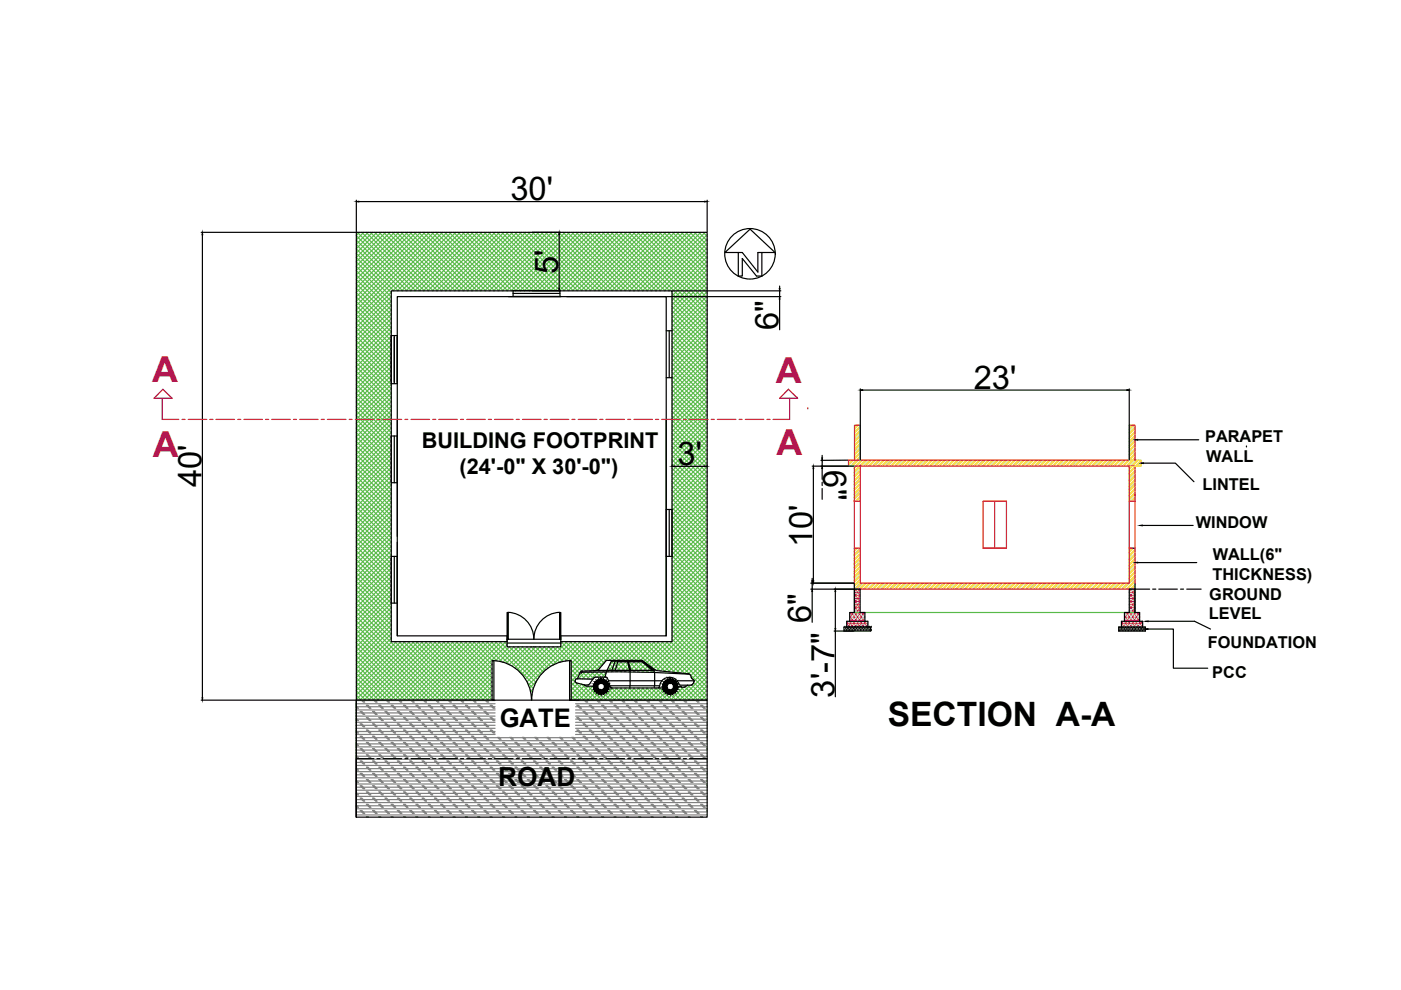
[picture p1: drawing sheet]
<svg xmlns="http://www.w3.org/2000/svg" width="297mm" height="210mm" viewBox="0 0 297 210" stroke-linecap="round" stroke-linejoin="round" font-family="sans-serif">
<defs><g id="words">
<g font-size="7.6" fill="#991b1e">
<text x="32.3" y="81.1">A</text>
<text x="164.5" y="81.3">A</text>
<text x="32.4" y="96.8">A</text>
<text x="164.6" y="96.5">A</text>
</g>
<text font-size="7.1" x="188.2" y="154">SECTION A-A</text>
<g font-size="6.9">
<text x="108.2" y="42.5">30'</text>
<text x="118.3" y="58" transform="rotate(-90 118.3 58)">5'</text>
<text x="165.1" y="70" transform="rotate(-90 165.1 70)">6&quot;</text>
<text x="206.4" y="82.5">23'</text>
<text x="143.7" y="98.7">3'</text>
<text x="174.5" y="99.7" transform="rotate(90 174.5 99.7)">6&quot;</text>
<text x="42.7" y="103.3" transform="rotate(-90 42.7 103.3)">40'</text>
<text x="172.2" y="116" transform="rotate(-90 172.2 116)">10'</text>
<text x="172" y="132.1" transform="rotate(-90 172 132.1)">6&quot;</text>
<text x="176.9" y="147.9" transform="rotate(-90 176.9 147.9)">3'-7&quot;</text>
</g>
<text font-size="5.6" x="105.6" y="166.6">ROAD</text>
<text font-size="5.4" x="105.9" y="154.2">GATE</text>
<g font-size="4.6">
<text x="89.4" y="94.9">BUILDING FOOTPRINT</text>
<text x="97.4" y="100.4">(24'-0&quot; X 30'-0&quot;)</text>
</g>
<g font-size="3.5">
<text x="255.5" y="93.8">PARAPET</text>
<text x="255.7" y="97.9">WALL</text>
<text x="255" y="103.8">LINTEL</text>
<text x="253.5" y="112">WINDOW</text>
<text x="257.1" y="118.8">WALL(6&quot;</text>
<text x="257.1" y="123">THICKNESS)</text>
<text x="256.3" y="131.3">LEVEL</text>
<text x="256.4" y="127.2">GROUND</text>
<text x="256.1" y="137.4">FOUNDATION</text>
<text x="257" y="143.8">PCC</text>
</g>
</g></defs>
<!-- layer: 0 -->
<g fill="none" stroke="#58ba48" stroke-width=".25">
<path d="M75.6 59.3l7.4 7.4M75.6 57.4l7.4 7.4M75.6 56.5l7.4 7.4M75.6 55.5l7.4 7.5M75.6 53.7l7.9 8M75.6 52.8l8.8 8.9M75.6 51.8l9.8 9.9M75.6 50.9l10.7 10.8M75.6 50l11.6 11.7M75.8 49.3l12.4 12.4M76.2 49.3l-.6 .6M76.7 49.3l12.4 12.4"/>
<path d="M77.1 49.3l-1.5 1.6M77.6 49.3l12.4 12.4M78 49.3l-2.4 2.5M78.5 49.3l12.4 12.4M79 49.3l-3.4 3.4M79.4 49.3l12.4 12.4M79.9 49.3l-4.3 4.4M80.4 49.3l12.4 12.4M80.8 49.3l-5.2 5.3 7.4 7.4M81.3 49.3l12.4 12.4M81.8 49.3l-6.2 6.2M82.2 49.3l12.4 12.4"/>
<path d="M82.7 49.3l-7.1 7.1M83.2 49.3l12.4 12.4M83.6 49.3l-8 8M84.1 49.3l12.4 12.4M84.6 49.3l-9 9 7.4 7.5M85 49.3l12.4 12.4M85.5 49.3l-9.9 9.9M86 49.3l12.4 12.4M86.4 49.3l-10.8 10.8 7.4 7.5M86.9 49.3l12.4 12.4M87.3 49.3l-11.7 11.8M87.8 49.3l12.4 12.4"/>
<path d="M88.3 49.3l-12.7 12.7M88.8 49.3l12.4 12.4M89.2 49.3l-13.6 13.6M89.7 49.3l12.4 12.4M90.1 49.3l-14.5 14.6M90.6 49.3l12.4 12.4M91 49.3l-15.4 15.5M91.5 49.3l12.4 12.4M92 49.3l-16.4 16.4M92.4 49.3l12.4 12.4M92.9 49.3l-17.3 17.3M93.4 49.3l12.4 12.4"/>
<path d="M93.8 49.3l-18.2 18.2M94.3 49.3l12.4 12.4M94.8 49.3l-19.2 19.2M95.2 49.3l12.4 12.4M95.7 49.3l-12.4 12.4M96.2 49.3l12.4 12.4M96.6 49.3l-12.4 12.4M97.1 49.3l12.4 12.3M97.6 49.3l-12.4 12.4M98 49.3l12.4 12.3M98.5 49.3l-12.4 12.4M99 49.3l12.3 12.3"/>
<path d="M99.4 49.3l-12.4 12.4M99.9 49.3l12.3 12.3M100.3 49.3l-12.4 12.4M100.8 49.3l12.3 12.3M101.2 49.3l-12.4 12.4M101.7 49.3l12.4 12.3M102.2 49.3l-12.4 12.4M102.6 49.3l12.4 12.3M103.1 49.3l-12.4 12.4M103.6 49.3l12.3 12.3M104 49.3l-12.4 12.4M104.5 49.3l12.4 12.3"/>
<path d="M105 49.3l-12.4 12.4M105.4 49.3l12.4 12.3M105.9 49.3l-12.4 12.4M106.4 49.3l12.3 12.3M106.8 49.3l-12.4 12.4M107.3 49.3l12.4 12.3M107.8 49.3l-12.4 12.4M108.2 49.3l12.4 12.3M108.7 49.3l-12.4 12.4M109.2 49.3l12.3 12.3M109.6 49.3l-12.4 12.4M110.1 49.3l12.4 12.3"/>
<path d="M110.6 49.3l-12.4 12.4M111 49.3l12.4 12.3M111.4 49.3l-12.4 12.4M112 49.3l12.3 12.3M112.4 49.3l-12.4 12.4M112.9 49.3l12.4 12.3M113.3 49.3l-12.4 12.4M113.8 49.3l12.4 12.3M114.2 49.3l-12.4 12.4M114.7 49.3l12.4 12.3M115.2 49.3l-12.4 12.4M115.6 49.3l12.4 12.3"/>
<path d="M116.1 49.3l-12.4 12.4M116.6 49.3l12.3 12.3M117 49.3l-12.4 12.4M117.5 49.3l12.4 12.3M118 49.3l-12.4 12.4M118.4 49.3l12.4 12.3M118.9 49.3l-12.4 12.4M119.4 49.3l12.3 12.3M119.8 49.3l-12.4 12.4M120.3 49.3l12.4 12.3M120.8 49.3l-12.4 12.4M121.2 49.3l12.4 12.4"/>
<path d="M121.7 49.3l-12.4 12.3M122.2 49.3l12.3 12.4M122.6 49.3l-12.3 12.3M123.1 49.3l12.4 12.4M123.5 49.3l-12.3 12.3M124 49.3l12.4 12.4M124.4 49.3l-12.3 12.3M125 49.3l12.3 12.4M125.4 49.3l-12.3 12.3M125.8 49.3l12.4 12.4M126.3 49.3l-12.4 12.3M126.8 49.3l12.4 12.4"/>
<path d="M127.2 49.3l-12.3 12.3M127.7 49.3l12.4 12.4M128.2 49.3l-12.4 12.3M128.6 49.3l12.4 12.4M129.1 49.3l-12.4 12.3M129.6 49.3l12.4 12.4M130 49.3l-12.3 12.3M130.5 49.3l19.4 19.4M131 49.3l-12.4 12.3M131.4 49.3l18.5 18.5M131.9 49.3l-12.4 12.3M132.4 49.3l17.5 17.5"/>
<path d="M132.8 49.3l-12.3 12.3M133.3 49.3l16.6 16.6M133.8 49.3l-12.4 12.3M134.2 49.3l15.7 15.7M134.6 49.3l-12.3 12.3M135.2 49.3l14.7 14.8M135.6 49.3l-12.4 12.3M136.1 49.3l13.8 13.8M136.5 49.3l-12.4 12.3M137 49.3l12.9 12.9M137.4 49.3l-12.3 12.3M137.9 49.3l12 12"/>
<path d="M138.4 49.3l-12.4 12.3M138.8 49.3l11.1 11.1M139.3 49.3l-12.4 12.3M139.8 49.3l10.1 10.1M140.2 49.3l-12.3 12.3M140.7 49.3l9.2 9.2M141.2 49.3l-12.4 12.3M141.6 49.3l8.3 8.3M142.1 49.3l-12.4 12.3M142.6 49.3l7.3 7.3M143 49.3l-12.4 12.3M143.5 49.3l6.4 6.4"/>
<path d="M144 49.3l-12.4 12.3M144.4 49.3l5.5 5.5M144.9 49.3l-12.4 12.3M145.4 49.3l4.5 4.5M145.8 49.3l-12.4 12.4M146.3 49.3l3.6 3.6M146.7 49.3l-12.3 12.4M147.2 49.3l2.7 2.7M147.6 49.3l-12.3 12.4M148.2 49.3l1.7 1.8M148.6 49.3l-12.4 12.4M149.1 49.3l.8 .9"/>
<path d="M149.5 49.3l-12.4 12.4M149.9 49.8l-11.9 11.9M149.9 50.7l-10.9 11M149.9 51.6l-10 10.1M149.9 52.6l-9.1 9.1M149.9 53.5l-8.1 8.2M149.9 54.4l-7.4 7.4M149.9 55.4l-7.4 7.4M149.9 56.2l-7.4 7.5M149.9 57.2l-7.4 7.4M149.9 58.1l-7.4 7.5M149.9 59l-7.4 7.5"/>
<path d="M149.9 60l-7.4 7.4M75.6 63.9l7.4 7.4-7.4 7.4M75.6 79.7l7.4 7.4M75.6 78.7l7.4 7.5M75.6 77.8l7.4 7.4M75.6 76.9l7.4 7.4M75.6 75l7.4 7.5M75.6 74.1l7.4 7.5M75.6 73.2l7.4 7.4M75.6 72.2l7.4 7.5M75.6 70.4l7.4 7.4M75.6 68.5l7.4 7.5"/>
<path d="M75.6 67.6l7.4 7.4M75.6 66.7l7.4 7.4M75.6 65.8l7.4 7.4M75.6 64.8l7.4 7.4M75.6 63l7.4 7.4M75.6 62l7.4 7.5M75.6 61.1l7.4 7.5M83 62l-7.4 7.4 7.4 7.5M83 62.9l-7.4 7.4M83 63.8l-7.4 7.5 7.4 7.5M83 64.8l-7.4 7.4M83 65.7l-7.4 7.4"/>
<path d="M83 66.6l-7.4 7.5M83 67.5l-7.4 7.5M83 68.5l-7.4 7.4 7.4 7.5M83 69.4l-7.4 7.5M83 70.3l-7.4 7.5M83 72.2l-7.4 7.4M83 73.1l-7.4 7.4 7.4 7.5M83 74l-7.4 7.5M83 75l-7.4 7.4M83 75.9l-7.4 7.4M83 76.8l-7.4 7.5M83 77.8l-7.4 7.4"/>
<path d="M83 78.7l-7.4 7.4M83 79.6l-7.4 7.5 7.4 7.4M142.5 79.8l7.4 7.5M142.5 78.9l7.4 7.4M142.5 78l7.4 7.4M142.5 77l7.4 7.5M142.5 76.1l7.4 7.5M142.5 75.2l7.4 7.4M142.5 74.2l7.4 7.5M142.5 73.3l7.4 7.5M142.5 72.4l7.4 7.4M142.5 71.5l7.4 7.4"/>
<path d="M142.5 70.6l7.4 7.4M142.5 69.6l7.4 7.4M142.5 68.7l7.4 7.4M142.5 67.8l7.4 7.4M142.5 66.8l7.4 7.5M142.5 65.9l7.4 7.4M142.5 65l7.4 7.4M142.5 64l7.4 7.5M142.5 63.1l7.4 7.5M142.5 62.2l7.4 7.4M149.9 60.9l-7.4 7.5M149.9 61.8l-7.4 7.5"/>
<path d="M149.9 62.8l-7.4 7.4M149.9 63.7l-7.4 7.4M149.9 64.6l-7.4 7.4M149.9 65.6l-7.4 7.4M149.9 66.5l-7.4 7.4M149.9 67.4l-7.4 7.4M149.9 68.3l-7.4 7.5M149.9 69.2l-7.4 7.5M149.9 70.2l-7.4 7.4M149.9 71.1l-7.4 7.5M149.9 72l-7.4 7.5M149.9 73l-7.4 7.4"/>
<path d="M149.9 73.9l-7.4 7.5M149.9 74.8l-7.4 7.5M149.9 75.8l-7.4 7.4M149.9 76.7l-7.4 7.4M149.9 77.6l-7.4 7.4M149.9 78.6l-7.4 7.4M149.9 79.4l-7.4 7.5M75.6 99.2l7.4 7.4M75.6 97.3l7.4 7.4M75.6 95.4l7.4 7.5M75.6 94.5l7.4 7.5M75.6 93.6l7.4 7.4"/>
<path d="M75.6 92.7l7.4 7.4M75.6 90.8l7.4 7.4M75.6 88.9l7.4 7.5M75.6 88l7.4 7.4M75.6 86.2l7.4 7.4M75.6 85.2l7.4 7.5M75.6 84.3l4.6 4.6M75.6 83.4l7.4 7.4M75.6 82.5l7.4 7.4M75.6 81.5l7.4 7.5M80.1 88.9l-4.5 4.6M80.2 88.9l2.8 2.9"/>
<path d="M83 80.5l-7.4 7.5M83 81.5l-7.4 7.4M83 82.4l-7.4 7.4 7.4 7.5M83 83.3l-7.4 7.4M83 84.3l-7.4 7.4 7.4 7.5M83 85.2l-7.4 7.4M83 86.1l-2.9 2.8M83 87l-7.4 7.5M83 88l-7.4 7.4M83 88.9l-7.4 7.4 7.4 7.5M83 89.8l-7.4 7.5M83 90.7l-7.4 7.5 7.4 7.4"/>
<path d="M83 91.7l-7.4 7.4M83 92.6l-7.4 7.5M83 93.5l-7.4 7.5 7.4 7.4M83 94.5l-7.4 7.4M83 95.4l-7.4 7.4M83 96.3l-7.4 7.4M83 97.2l-7.4 7.5M83 98.2l-7.4 7.4M83 99.1l-7.4 7.4M142.5 99.3l7.4 7.5M142.5 98.4l7.4 7.4M142.5 97.4l7.4 7.5"/>
<path d="M142.5 96.5l7.4 7.5M142.5 95.6l7.4 7.4M142.5 94.6l7.4 7.5M142.5 93.8l7.4 7.4M142.5 92.8l7.4 7.4M142.5 91.9l7.4 7.4M142.5 91l7.4 7.4M142.5 90l7.4 7.5M142.5 89.1l7.4 7.4M142.5 88.2l7.4 7.4M142.5 87.2l7.4 7.5M142.5 86.3l7.4 7.5"/>
<path d="M142.5 85.4l7.4 7.4M142.5 84.4l7.4 7.5M142.5 83.5l7.4 7.5M142.5 82.6l7.4 7.4M142.5 81.7l7.4 7.4M142.5 80.8l7.4 7.4M149.9 82.2l-7.4 7.5M149.9 83.2l-7.4 7.4M149.9 84.1l-7.4 7.5M149.9 85l-7.4 7.5M149.9 86l-7.4 7.4M149.9 86.9l-7.4 7.4"/>
<path d="M149.9 87.8l-7.4 7.4M149.9 88.8l-7.4 7.4M149.9 80.4l-7.4 7.4M149.9 81.3l-7.4 7.5M149.9 89.7l-7.4 7.4M149.9 90.6l-7.4 7.4M149.9 91.5l-7.4 7.5M149.9 92.4l-7.4 7.5M149.9 93.4l-7.4 7.4M149.9 94.3l-7.4 7.5M149.9 95.2l-7.4 7.5M149.9 96.2l-7.4 7.4"/>
<path d="M149.9 97.1l-7.4 7.4M149.9 98l-7.4 7.5M149.9 99l-7.4 7.4M149.9 99.9l-7.4 7.4M75.6 111.2l7.4 7.4-7.4 7.4M75.6 119.6l7.4 7.4M75.6 117.7l7.4 7.5M75.6 116.8l7.4 7.4M75.6 115.9l7.4 7.4M75.6 114.9l7.4 7.5M75.6 114l7.4 7.4M75.6 113.1l7.4 7.4"/>
<path d="M75.6 110.3l7.4 7.4M75.6 108.4l7.4 7.5M75.6 106.6l7.4 7.4M75.6 105.6l7.4 7.5M75.6 104.7l7.4 7.5M75.6 103.8l7.4 7.4M75.6 102.9l7.4 7.4M75.6 101.9l7.4 7.5M75.6 100.1l7.4 7.4M83 100l-7.4 7.5 7.4 7.5M83 101l-7.4 7.4M83 101.9l-7.4 7.4 7.4 7.5"/>
<path d="M83 102.8l-7.4 7.5M83 103.7l-7.4 7.5M83 104.7l-7.4 7.4 7.4 7.5M83 105.6l-7.4 7.4M83 106.5l-7.4 7.4M83 107.4l-7.4 7.5M83 108.4l-7.4 7.4M83 109.3l-7.4 7.4M83 110.2l-7.4 7.5M83 111.2l-7.4 7.4 7.4 7.5M83 112.1l-7.4 7.4M83 113l-7.4 7.5"/>
<path d="M83 113.9l-7.4 7.5M83 114.9l-7.4 7.4M83 115.8l-7.4 7.4 7.4 7.5M83 116.7l-7.4 7.4M83 117.7l-7.4 7.4M83 119.5l-7.4 7.4M142.5 119.7l7.4 7.5M142.5 118.8l7.4 7.4M142.5 117.8l7.4 7.5M142.5 117l7.4 7.4M142.5 116l7.4 7.4M142.5 115.1l7.4 7.4"/>
<path d="M142.5 114.2l7.4 7.4M142.5 113.2l7.4 7.5M142.5 112.3l7.4 7.4M142.5 111.4l7.4 7.4M142.5 110.4l7.4 7.5M142.5 109.5l7.4 7.5M142.5 108.6l7.4 7.4M142.5 107.6l7.4 7.5M142.5 106.7l7.4 7.5M142.5 105.8l7.4 7.4M142.5 104.9l7.4 7.4M142.5 104l7.4 7.4"/>
<path d="M142.5 103l7.4 7.4M142.5 102.1l7.4 7.4M142.5 101.2l7.4 7.4M142.5 100.2l7.4 7.5M149.9 100.8l-7.4 7.4M149.9 101.8l-7.4 7.4M149.9 102.6l-7.4 7.5M149.9 103.6l-7.4 7.4M149.9 104.5l-7.4 7.5M149.9 105.4l-7.4 7.5M149.9 106.4l-7.4 7.4M149.9 107.3l-7.4 7.5"/>
<path d="M149.9 108.2l-7.4 7.5M149.9 109.2l-7.4 7.4M149.9 110.1l-7.4 7.4M149.9 111l-7.4 7.4M149.9 112l-7.4 7.4M149.9 112.9l-7.4 7.4M149.9 113.8l-7.4 7.4M149.9 114.7l-7.4 7.5M149.9 115.6l-7.4 7.5M149.9 116.6l-7.4 7.4M149.9 117.5l-7.4 7.5M149.9 118.4l-7.4 7.5"/>
<path d="M149.9 119.4l-7.4 7.4M75.6 120.5l7.4 7.4-7.4 7.4M75.6 122.4l7.4 7.3-7.4 7.4M75.6 140l8.4 8.4M75.6 138.1l10.3 10.3M75.6 137.2l11.2 11.2M75.6 136.3l12.1 12.1M75.6 135.3l13 13.1M75.6 133.5l14.9 14.9M75.6 132.6l15.8 15.8M75.6 131.6l16.8 16.8M75.6 130.7l17.7 17.7"/>
<path d="M75.6 128.8l19.6 19.6M75.6 127l7.4 7.4M75.6 126.1l7.4 7.4M75.6 125.1l7.4 7.5M75.6 124.2l7.4 7.4M75.6 121.4l7.4 7.4M83 120.4l-7.4 7.5 7.4 7.5M83 121.4l-7.4 7.4M83 122.3l-7.4 7.4 18.6 18.7M83 123.2l-7.4 7.5M83 124.1l-7.4 7.5M83 125.1l-7.4 7.4"/>
<path d="M83 126l-7.4 7.5M83 126.9l-7.4 7.5 14 14M83 128.8l-7.4 7.4M83 130.6l-7.4 7.5M83 131.6l-7.4 7.4 9.3 9.4M83 132.5l-7.4 7.4M83 133.4l-7.4 7.5M83 134.4l-7.4 7.4M83 135.3l-7.4 7.4M83.1 136l-7.5 7.7M83.7 136l12.4 12.4M84.1 136l-8.5 8.6"/>
<path d="M84.6 136l12.4 12.4M85 136l-9.4 9.5 2.8 2.9M85.5 136l12.4 12.4M85.9 136l-10.3 10.4M86.5 136l12.4 12.4M86.9 136l-11.3 11.3M87.4 136l12.4 12.4M87.8 136l-12.2 12.3M88.3 136l12.4 12.4M88.7 136l-12.4 12.4M89.2 136l12.4 12.4M89.6 136l-12.4 12.4"/>
<path d="M90.2 136l12.4 12.4M90.5 136l-12.4 12.4M91.1 136l12.4 12.4M91.5 136l-12.4 12.4M92 136l12.3 12.4M92.4 136l-12.4 12.4M92.9 136l11.4 11.5M93.3 136l-12.4 12.4M93.9 136l10.4 10.5M94.3 136l-12.4 12.4M94.8 136l9.5 9.6M95.2 136l-12.4 12.4"/>
<path d="M95.7 136l8.6 8.7M96.1 136l-12.4 12.4M96.7 136l7.6 7.7M97.1 136l-12.4 12.4M97.6 136l6.7 6.8M98 136l-12.4 12.4M98.5 136l5.8 5.9M98.9 136l-12.4 12.4M99.5 136l4.8 5M99.9 136l-12.5 12.4M100.4 136l4 4.1M100.7 136l-12.3 12.4"/>
<path d="M101.3 136l4.1 4.2M101.7 136l-12.4 12.4M102.2 136l4.3 4.4M102.6 136l-12.4 12.4M103.2 136l4.8 4.9M103.5 136l-12.4 12.4M104.1 136l9.3 9.3M104.5 136l-12.4 12.4M105 136l8.7 8.7M105.4 136l-12.4 12.4M105.9 136l8.1 8.1M106.3 136l-12.4 12.4"/>
<path d="M106.9 136l.6 .7-11.7 11.7M107.3 136l-12.4 12.4M108 137.1l6.3 6.4M108 137.1l-2.9 3M108.9 137.1l5.9 5.9M109 137.1l-3.1 3.1M109.8 137.1l5.4 5.4M109.9 137.1l-3.3 3.3M110.8 137.1l4.9 5M110.8 137.1l-3.5 3.5M111.7 137.1l4.5 4.6M111.7 137.1l-3.7 3.8"/>
<path d="M112.6 137.1l4.1 4.2M112.6 137.1l-4 4.1M113.5 137.1l3.9 3.9M113.6 137.1l-4.4 4.5M114.5 137.1l3.5 3.6M114.5 137.1l-4.8 4.9M115.4 137.1l3.3 3.3M115.4 137.1l-5.2 5.3M116.3 137.1l3.1 3.1M116.4 137.1l-5.8 5.8M117.2 137.1l3 3M117.3 137.1l-6.3 6.3"/>
<path d="M118.9 136.9l6.9 7M118.9 136l7.6 7.6M119.3 136l-.4 .5M119.9 136l7.5 7.6M120.3 136l-8.6 8.6M120.8 136l6 6.1M121.2 136l-9.1 9.2M121.7 136l5.5 5.6M122.1 136l-5.1 5.2M122.7 136l5 5.1M123 136l-4.4 4.4M123.6 136l4.5 4.6"/>
<path d="M124 136l-4.2 4.2M124.5 136l4.1 4.1M124.9 136l-4.1 4.1M125.4 136l4 4M125.8 136l-4.7 4.7M126.4 136l3.9 4M126.7 136l-5.6 5.7M127.3 136l4 4M127.7 136l-6.6 6.6M128.2 136l4 4M128.6 136l-7.5 7.5M129.1 136l4 4"/>
<path d="M129.5 136l-8.4 8.5M130.1 136l3.9 4M130.5 136l-7.9 7.9M131 136l3.9 4M131.4 136l-7.9 8M131.9 136l4 4M132.3 136l-7.9 8M132.9 136l5.8 5.9M133.3 136l-4 4M133.8 136l6.2 6.3M134.2 136l-4 4M134.7 136l6.3 6.4"/>
<path d="M135.1 136l-4 4M135.7 136l6.4 6.5M136 136l-3.9 4M136.6 136l6.5 6.6M136.9 136l-3.9 4M137.5 136l6.6 6.6M137.9 136l-4 4M138.4 136l6.7 6.8 4.8-4.9M138.8 136l-3.9 4M139.3 136l10.6 10.6M139.7 136l-3.9 4M140.3 136l9.6 9.7"/>
<path d="M140.7 136l-4.2 4.3M141.2 136l8.7 8.8M141.6 136l-4.6 4.7M142.1 136l7.8 7.9M142.5 135.5l7.4 7.4M142.5 134.6l7.4 7.4M142.5 133.6l7.4 7.5M142.5 132.7l7.4 7.5M142.5 131.8l7.4 7.4M142.5 130.8l7.4 7.5M142.5 129.9l7.4 7.5M142.5 129l7.4 7.4"/>
<path d="M142.5 128.1l7.4 7.4M142.5 127.2l7.4 7.4M142.5 126.2l7.4 7.4M142.5 125.3l7.4 7.4M142.5 124.4l7.4 7.4M142.5 123.4l7.4 7.5M142.5 122.5l7.4 7.4M142.5 121.6l7.4 7.4M142.5 120.6l7.4 7.5M149.9 120.3l-7.4 7.4M149.9 121.2l-7.4 7.5M149.9 122.2l-7.4 7.4"/>
<path d="M149.9 123.1l-7.4 7.4M149.9 124l-7.4 7.4M149.9 124.9l-7.4 7.5M149.9 125.8l-7.4 7.5M149.9 126.8l-7.4 7.4M149.9 127.7l-7.4 7.5M149.9 128.6l-12.4 12.4M149.9 129.6l-11.8 11.8M149.9 130.5l-11.3 11.3M149.9 131.4l-10.7 10.8M149.9 132.4l-9.9 9.9M149.9 133.3l-9 9.1"/>
<path d="M149.9 134.2l-8.2 8.2M149.9 135.2l-7.3 7.3M149.9 136l-6.5 6.6M149.9 137l-5.6 5.7M149.9 138.8l-3.9 4.1M149.9 139.8l-3.5 3.5M181.1 129.9h59.6M75.6 148.3l.1 .1M75.6 147.4l1 1M75.6 146.5l1.9 1.9M75.6 144.6l3.8 3.8M75.6 143.7l4.7 4.7"/>
<path d="M75.6 142.8l5.6 5.6M75.6 141.8l6.6 6.6M75.6 140.9l7.5 7.5M104.3 140.8l-7.6 7.6M104.3 141.8l-6.7 6.6M104.3 142.6l-5.7 5.8M104.3 143.6l-4.8 4.8M104.3 144.5l-3.9 3.9M104.3 145.4l-3 3M104.3 146.4l-2 2M104.3 147.3l-1.1 1.1M104.3 148.2l-.2 .2"/>
<path d="M111.4 144l6.8-6.9 6.8 6.9M111.9 144.8l1.2 1.2-.6 .6M112.4 146.2l.5 .6M112.7 147.4l.1 .1M112.7 148.2h.1M112.7 148.4h.1M112.8 147.2l-.1 .1M113.8 144.3l-1.5 1.5M121.1 147.3l2.2-2.2 3.4 3.3M121.1 148.4h.1M121.1 147.5l1 .9M121.1 146.6l1.9 1.8"/>
<path d="M121.1 145.7l2.8 2.7M121.1 144.7l3.7 3.7M121.1 143.8l4.7 4.6M121.1 142.9l1.1 1.1M121.1 141.9l2 2.1M121.1 141l3 3M122 144.5l-.9 .9M122.5 144.9l-1.4 1.4M124 145.3l-2.9 2.9M124.7 145.5l2.9 2.9M124.7 145.5l-2.9 2.9M125.6 145.5l.3 .3"/>
<path d="M125.7 145.5l-3 2.9M126 146.1l-2.4 2.3M126.3 146.7l-1.7 1.7M126.9 142.1l1.4 1.5M126.9 147.1l-1.4 1.3M127.2 142.1l-1.9 1.9M127.2 147.1l1.4 1.3M127.7 147.1l-1.3 1.3M127.8 142.1l.7 .7M128.1 142.1l-1.5 1.5M128.1 147.1l1.4 1.3M128.5 142.6l-.9 1"/>
<path d="M128.6 146.7l1.8 1.7M128.7 142.1l.3 .3M129 146.1l2.3 2.3M129 141.5l.9 .9M129.3 140.9l1.6 1.5M129.6 140.2l2.2 2.2M129.7 145.9l2.6 2.5M129.9 145.9l-2.6 2.5M130 140.2l-.8 .8M130.5 140.2l2.2 2.2M130.6 145.9l2.6 2.5M130.9 145.9l-2.6 2.5"/>
<path d="M131 140.2l-2.3 2.2M131.4 140.2l2.3 2.3M131.5 145.9l2.6 2.5M131.8 145.9l-2.6 2.5M131.9 140.2l-2.2 2.2M132.4 140.2l.9 .9M132.4 145.9l2.7 2.5M132.7 145.9l-2.6 2.5M132.8 140.2l-2.2 2.2M133.2 140.8l-1.7 1.6M133.3 140.2l2.3 2.3M133.3 141.5l-.9 .9"/>
<path d="M133.4 145.9l2.6 2.5M133.4 141.2l1.2 1.3M133.6 145.9l-2.6 2.5M133.7 140.2l-.4 .5M134.2 140.2l2.4 2.3M134.3 145.9l2.6 2.5M134.6 145.9l-2.6 2.5M134.6 140.2l-1.2 1.2M135.2 140.2l2.3 2.3M135.2 145.9l2.6 2.5M135.5 145.9l-2.6 2.5M135.6 140.2l-2.3 2.2"/>
<path d="M136.1 140.2v.1M136.2 145.9l2.6 2.5M136.3 140.4l-2 2.1M136.4 145.9l-2.6 2.5M136.4 140.6l2.1 2M136.8 140.9l-1.6 1.6M137.1 145.9l2.6 2.5M137.3 141.3l-1.2 1.2M137.4 145.9l-2.6 2.5M137.8 141.7l-.8 .8M138 145.9l2.6 2.5M138.3 145.9l-2.6 2.5"/>
<path d="M138.3 142.1l-.4 .5M138.8 142.6h.1M139 145.9l2.5 2.5M139.2 145.9l-2.6 2.5M139.9 145.9l2.6 2.5M140.2 145.9l-2.7 2.5M140.7 146.2l-2.2 2.2M141.1 146.8l-1.7 1.6M141.7 147.1l-1.4 1.3M142.1 147.2l1.3 1.2M142.6 147.1l-1.3 1.3M142.9 147l1.4 1.4"/>
<path d="M143.4 146.5l1.9 1.9M143.7 146l2.5 2.4M144.1 145.6l-.5 .5M144.2 145.6l2.9 2.8M144.9 145.7l-2.7 2.7M145.2 145.7l2.8 2.7M145.8 145.3l3.2 3.1M146.3 145.3l-3.2 3.1M146.7 145.2l3.2 3.2M147.1 144.7l2.8 2.9M149.9 140.7l-3.2 3.2M149.9 141.6l-2.7 2.8"/>
<path d="M149.9 142.6l-5.9 5.8M149.9 143.5l-4.9 4.9M149.9 144.4l-4 4M149.9 145.4l-3.1 3M149.9 146.3l-2.1 2.1M149.9 147.2l-1.2 1.2M149.9 148.1l-.3 .3"/>
</g>
<g fill="none" stroke="#000" stroke-width=".25">
<path d="M42.7 49.3h32.7M42.9 49.8v98.1M75.6 42.4v6.7M76.1 42.7h73.3M112.8 49.3h6M118.6 49.8v11.3M149.9 42.4v6.7M153.7 53.5l5.3-4.9 5.3 4.9h-2.8v5h-1.1l-3-3.7v3.7h-.9v-5zM156.5 53.5h.9l3.3 4.2v-4.2h.8M83.6 71.1v10.2M84.2 71.4v10h-1.2v-10.3h1.2v10M107.8 62.9h11.1"/>
<path d="M108.8 61.6h9.9v1.3h-9.9zM108.8 62.2h9.9M112.8 61.6h6M120.2 62.9h21.1v71.9M141.3 62.9h-57.1v71.9M141.3 70.1h1.2M141.4 62.9h24.2M141.9 70.1v9.9M142.6 61.7h23M165.3 60.6v.6M165.3 61.7v1.2M165.3 63.4v6.5"/>
<path d="M83 92.4h1.2v9.9h-1.2zM83.6 92.4v9.9M84.2 88.9v24.8M141.3 88.9v45.9h-22.4v1.2M141.3 80.1h1.2M142.5 98.6v.1M143 98.9h6.4M149.9 98.6v.1M172.2 98.8h8.8M172.5 99.3v23.8M174.3 96.5v.6M174.3 97.6v1.2"/>
<path d="M174.3 99.3v2.3M179.8 97.6h-5.7M182.4 98.8h.1M182.4 97.6h.1M182.4 82.5v14.9M182.9 82.7h56M239.4 98.8h1.3M239.4 82.5v14.9M240.7 97.6h.1M241.2 93.2h13M242.4 98.2h6.8l3.9 3.9M262 97h.1"/>
<path d="M264.3 94.8h.1M266.2 92.9h.1M83 118h1.2v9.9h-1.2zM83.6 118v9.9M84.2 115v19.8h23.3v1.2h-24.5v-74.3h59.5v74.3h-23.6M141.3 108h1.2v10h-1.2zM141.9 108v9.9M174.3 102.3v.6M174.3 103.6v2.3M181.1 106.3h.1M239.4 116.2h1.3M240.7 105.1h.1"/>
<path d="M241.2 119.3h12.5M242.2 111.4h10.8M107.5 129.9h.3v5.6h-.3zM107.5 136.3h11.4M107.7 129.8a5.7 5.7 0 0 1 5.5 5.7 5.7 5.7 0 0 1 5.4-5.7M113.1 134.8h.1M113.2 137.1v.1M118.6 129.9h.3v5.6h-.3zM118.9 135.5h-11.4v1.6h11.4v-1.1M128.8 140l-.4 .2M135.9 140l.3 .1M171.9 124.9h9.1"/>
<path d="M171.9 123.6h9.1M172.2 122.6v.5M172.2 123.6v1.3M172.2 125.4v6.5M176.9 133.8h7.7v-.8h-5.7v.8M177.1 125.4v7.9M177.1 133.8v13.9M179.1 133.7h.1M179.1 133h.1M179.3 133.3h.1M179.5 133.7h.1M179.5 133h.1"/>
<path d="M179.5 133v-1.3h4.5v1.3M179.6 133.3h.1M179.8 133.7h.1M179.8 133h.1M179.9 133.3h.1M180.1 133.7h.1M180.1 133h.1M180.2 131.7v-1.8h1v-5h1.2v5h1v1.8M180.3 133.3h.1M180.5 133.7h.1M180.5 133h.1M180.6 133.3h.1"/>
<path d="M180.8 133.7h.1M180.8 133h.1M181 133.3h.1M181.1 133.7h.1M181.1 133h.1M181.1 123.6v6.3M181.3 133.3h.1M181.4 133.7h.1M181.4 133h.1M181.6 133.3h.1M181.8 133.7h.1M181.8 133h.1"/>
<path d="M181.9 133.3h.1M182.1 133.7h.1M182.1 133h.1M182.3 133.3h.1M182.4 133.7h.1M182.4 133h.1M182.6 133.3h.1M182.7 133.7h.1M182.7 133h.1M182.9 133.3h.1M183.1 133.7h.1M183.1 133h.1"/>
<path d="M183.2 133.3h.1M183.4 133.7h.1M183.4 133h.1M183.6 133.3h.1M183.8 133.7h.1M183.8 133h.1M183.9 133.3h.1M184.1 133.7h.1M184.1 133h.1M184.2 133.3h.1M184.4 133.7h.1M184.4 133h.1"/>
<path d="M184.6 133.3h.1M184.7 133.7h.1M184.7 133h.1M237.2 133h5.7v.8h-5.7zM237.3 133.8h.1M237.3 133.1h.1M237.5 133.5h.1M237.6 133.8h.1M237.6 133.1h.1M237.8 133v-1.3h4.5v1.3M237.8 133.5h.1M237.9 133.8h.1"/>
<path d="M237.9 133.1h.1M238.1 133.5h.1M238.3 133.8h.1M238.3 133.1h.1M238.4 133.5h.1M238.6 133.8h.1M238.6 133.1h.1M238.8 133.5h.1M239 133.8h.1M239 133.1h.1M239.1 133.5h.1M239.3 133.8h.1"/>
<path d="M239.3 133.1h.1M239.4 133.5h.1M239.6 133.8h.1M239.6 133.1h.1M239.8 133.5h.1M239.9 133.8h.1M239.9 133.1h.1M240.1 133.5h.1M240.3 133.8h.1M240.3 133.1h.1M240.4 133.5h.1M240.6 133.8h.1"/>
<path d="M240.6 133.1h.1M240.6 124.9v5h1v1.8M240.7 123.6v6.3M240.7 133.5h.1M240.9 133.8h.1M240.9 133.1h.1M241.1 133.5h.1M241.2 133.8h.1M241.2 133.1h.1M241.4 133.5h.1M241.6 133.8h.1M241.6 133.1h.1"/>
<path d="M241.8 133.5h.1M241.9 133.8h.1M241.9 133.1h.1M242 132h.1M242 133.5h.1M242.2 133.8h.1M242.2 133.1h.1M242.4 133.5h.1M242.6 133.8h.1M242.6 133.1h.1M242.7 133.5h.1M243.4 133.4h5.4v8.3h7.3"/>
<path d="M243.4 131.7h9.9l3.4 1.7M243.7 124.9h-4.3v5h-1v1.8M244.4 124.9h.7M245.7 124.9h3.9M250.3 124.9h.6M251.6 124.9h3.1M42.7 148.4h32.7M75.6 148.4h.1M75.6 148.4v24.9v-12.4h3.7M104.3 140.1h.4v8.3h-.4zM104.7 140.1a8.4 8.4 0 0 1 8 8.3M104.7 148.4h-29.1v-99.1h74.3v99.1h-29.1"/>
<path d="M104.7 148.4h-29.2v24.9h74.4v-24.9h-29.1M104.7 148.4h18.1M120.7 140.1a8.4 8.4 0 0 0-8 8.3M120.8 140.1h.3v8.3h-.3zM121.9 144.4l.4 .4 1.7 .4h.7M122.4 143.9l-.3 .1-.2 .4M123.3 142.6l-.1 .2M123.4 142.3l-.4 .3-.6 1.3 3.3 .1M123.4 142.5l-.1 .1M123.5 142.5l15 .1 7.5 .3M123.9 145.2l.4 .2M124.3 145.5h1.6"/>
<path d="M125 145l-.3 .2M126 143.7l-.9 1.3M126.2 143.6l-.2 .1M126.2 143.6h2.4l.4 .8 .3 1.1M128.4 140.2l-1.5 1.7-.4 .2M128.8 140h7.1M129 145.9h11.5M129 144.3h11.4M129.3 145.4h10.6M129.3 145.5l.4 .3M130.4 140.2l-.7 1.9M131 140.3h2"/>
<path d="M131 140.2l-.5 1.9M133 140.2l.5 1.9M133.1 140.2l.5 1.9-.1 3.8M133.2 140.2l.5 1.9M133.3 140.3h2.8l2.2 1.8M136.2 140.2l2.3 1.9h-11.6l-3.5 .2M136.3 140.1l2.9 2M136.3 140.2l2.4 1.9M136.3 140.2h-6.7l-1 2.2-.3 1.2M138.7 142.1h-.2l.3 .5v2.8M138.7 145.4v.5M138.9 142.1h-.2"/>
<path d="M139.2 142.2l6.7 .7M139.7 145.7l-.2 .2M142.1 143.6a2.09 2.09 0 0 1 1.9 1.6h.2M142.1 143.6a2.18 2.18 0 0 0-2.4 2.1M143.6 144.3h3.6M144.2 145.3h2.4M144.4 145.6l-.7 .2M144.4 145.6l.7 .1M144.4 145.6l.1 .1M145.1 145.7h-.1M145.8 145.3l-.7 .4M145.9 142.8l.5 .4"/>
<path d="M146.4 143.2l.2 .5M146.6 143.6l.4 .5M147 144.1l.1 .4M147.1 144.5l-.2 .5-.3 .2M79.9 160.9h.7M81.2 160.9h4M85.8 160.9h.7M87.2 160.9h3.9M91.7 160.9h.7M93 160.9h4M97.6 160.9h.7M99 160.9h3.9"/>
<path d="M103.5 160.9h.7M104.8 160.9h4M109.5 160.9h.6M110.8 160.9h3.9M115.3 160.9h.7M116.7 160.9h3.9M121.3 160.9h.6M122.6 160.9h3.9M127.2 160.9h.6M128.5 160.9h3.9M133.1 160.9h.6M134.4 160.9h3.9"/>
<path d="M139 160.9h.6M140.3 160.9h3.9M144.9 160.9h.6M146.2 160.9h3.7"/>
<circle cx="159" cy="53.8" r="5.4"/>
<circle cx="127.4" cy="145.5" r="1.59"/>
<circle cx="127.4" cy="145.5" r=".78"/>
<circle cx="142.1" cy="145.5" r="1.59"/>
<circle cx="142.1" cy="145.5" r=".78"/>
</g>
<g fill="none" stroke="#808080" stroke-width=".25">
<path d="M75.6 157.9l.1 .2M75.6 155.3l.1 .1M75.6 152.6l.1 .2M75.6 150l.1 .2M75.6 148.5h29.4M75.6 149.2h29.4M75.6 150.5h29.4M75.6 151.2h29.4M75.6 151.8h29.4M75.6 153.1h29.4M75.6 153.8h29.4M75.6 154.4h29.4"/>
<path d="M75.6 155.7h29.4M75.6 156.4h74.3M75.6 157h74.3M75.6 158.4h74.3M75.6 159h74.3M75.6 159.7h74.3M75.6 157.6l.4 .5M75.6 154.9l.4 .5M75.6 152.3l.4 .5M75.6 149.7l.4 .5M76.4 158.7l.6 .7M76.4 156.1l.6 .6"/>
<path d="M76.4 153.4l.6 .7M76.4 150.8l.6 .7M76.5 158.7l.7 .7M76.5 156.1l.7 .6M76.5 153.4l.7 .7M76.5 150.8l.7 .7M76.6 148.4l.4 .5M76.7 158.7l.6 .7M76.7 156.1l.6 .6M76.7 153.4l.6 .7M76.7 150.8l.6 .7M76.8 148.4l.4 .5"/>
<path d="M76.9 148.4l.4 .5M77.7 157.4l.6 .7M77.7 154.8l.6 .6M77.7 152.1l.6 .7M77.7 149.5l.6 .7M77.8 157.4l.7 .7M77.8 154.8l.7 .6M77.8 152.1l.7 .7M77.8 149.5l.7 .7M78 157.4l.6 .7M78 154.8l.6 .6M78 152.1l.6 .7"/>
<path d="M78 149.5l.6 .7M79 158.7l.7 .7M79 156.1l.7 .6M79 153.4l.7 .7M79 150.8l.7 .7M79.1 158.7l.7 .7M79.1 156.1l.7 .6M79.1 153.4l.7 .7M79.1 150.8l.7 .7M79.2 148.4l.5 .5M79.3 158.7l.7 .7M79.3 156.1l.7 .6"/>
<path d="M79.3 153.4l.7 .7M79.3 150.8l.7 .7M79.4 148.4l.4 .5M79.6 148.4l.4 .5M80.3 157.4l.7 .7M80.3 154.8l.7 .6M80.3 152.1l.7 .7M80.3 149.5l.7 .7M80.5 157.4l.6 .7M80.5 154.8l.6 .6M80.5 152.1l.6 .7M80.5 149.5l.6 .7"/>
<path d="M80.6 157.4l.7 .7M80.6 154.8l.7 .6M80.6 152.1l.7 .7M80.6 149.5l.7 .7M81.6 158.7l.7 .7M81.6 156.1l.7 .6M81.6 153.4l.7 .7M81.6 150.8l.7 .7M81.8 158.7l.7 .7M81.8 156.1l.7 .6M81.8 153.4l.7 .7M81.8 150.8l.7 .7"/>
<path d="M81.9 148.4l.4 .5M81.9 158.7l.7 .7M81.9 156.1l.7 .6M81.9 153.4l.7 .7M81.9 150.8l.7 .7M82 148.4l.5 .5M82.2 148.4l.4 .5M82.9 157.4l.7 .7M82.9 154.8l.7 .6M82.9 152.1l.7 .7M82.9 149.5l.7 .7M83.1 157.4l.7 .7"/>
<path d="M83.1 154.8l.7 .6M83.1 152.1l.7 .7M83.1 149.5l.7 .7M83.3 157.4l.6 .7M83.3 154.8l.6 .6M83.3 152.1l.6 .7M83.3 149.5l.6 .7M84.2 158.7l.7 .7M84.2 156.1l.7 .6M84.2 153.4l.7 .7M84.2 150.8l.7 .7M84.4 158.7l.7 .7"/>
<path d="M84.4 156.1l.7 .6M84.4 153.4l.7 .7M84.4 150.8l.7 .7M84.5 148.4l.4 .5M84.6 158.7l.6 .7M84.6 156.1l.6 .6M84.6 153.4l.6 .7M84.6 150.8l.6 .7M84.7 148.4l.4 .5M84.8 148.4l.4 .5M85.5 157.4l.7 .7M85.5 154.8l.7 .6"/>
<path d="M85.5 152.1l.7 .7M85.5 149.5l.7 .7M85.7 157.4l.7 .7M85.7 154.8l.7 .6M85.7 152.1l.7 .7M85.7 149.5l.7 .7M85.9 157.4l.6 .7M85.9 154.8l.6 .6M85.9 152.1l.6 .7M85.9 149.5l.6 .7M86.9 158.7l.6 .7M86.9 156.1l.6 .6"/>
<path d="M86.9 153.4l.6 .7M86.9 150.8l.6 .7M87 158.7l.7 .7M87 156.1l.7 .6M87 153.4l.7 .7M87 150.8l.7 .7M87.1 148.4l.4 .5M87.2 158.7l.6 .7M87.2 156.1l.6 .6M87.2 153.4l.6 .7M87.2 150.8l.6 .7M87.3 148.4l.4 .5"/>
<path d="M87.4 148.4l.4 .5M88.2 157.4l.6 .7M88.2 154.8l.6 .6M88.2 152.1l.6 .7M88.2 149.5l.6 .7M88.3 157.4l.7 .7M88.3 154.8l.7 .6M88.3 152.1l.7 .7M88.3 149.5l.7 .7M88.5 157.4l.6 .7M88.5 154.8l.6 .6M88.5 152.1l.6 .7"/>
<path d="M88.5 149.5l.6 .7M89.5 158.7l.7 .7M89.5 156.1l.7 .6M89.5 153.4l.7 .7M89.5 150.8l.7 .7M89.6 158.7l.7 .7M89.6 156.1l.7 .6M89.6 153.4l.7 .7M89.6 150.8l.7 .7M89.7 148.4l.5 .5M89.8 158.7l.7 .7M89.8 156.1l.7 .6"/>
<path d="M89.8 153.4l.7 .7M89.8 150.8l.7 .7M89.9 148.4l.4 .5M90.1 148.4l.4 .5M90.8 157.4l.7 .7M90.8 154.8l.7 .6M90.8 152.1l.7 .7M90.8 149.5l.7 .7M91 157.4l.6 .7M91 154.8l.6 .6M91 152.1l.6 .7M91 149.5l.6 .7"/>
<path d="M91.1 157.4l.7 .7M91.1 154.8l.7 .6M91.1 152.1l.7 .7M91.1 149.5l.7 .7M92.1 158.7l.7 .7M92.1 156.1l.7 .6M92.1 153.4l.7 .7M92.1 150.8l.7 .7M92.3 158.7l.6 .7M92.3 156.1l.6 .6M92.3 153.4l.6 .7M92.3 150.8l.6 .7"/>
<path d="M92.4 148.4l.4 .5M92.4 158.7l.7 .7M92.4 156.1l.7 .6M92.4 153.4l.7 .7M92.4 150.8l.7 .7M92.5 148.4l.4 .5M92.7 148.4l.4 .5M93.4 157.4l.7 .7M93.4 154.8l.7 .6M93.4 152.1l.7 .7M93.4 149.5l.7 .7M93.6 157.4l.7 .7"/>
<path d="M93.6 154.8l.7 .6M93.6 152.1l.7 .7M93.6 149.5l.7 .7M93.8 157.4l.6 .7M93.8 154.8l.6 .6M93.8 152.1l.6 .7M93.8 149.5l.6 .7M94.7 158.7l.7 .7M94.7 156.1l.7 .6M94.7 153.4l.7 .7M94.7 150.8l.7 .7M94.9 158.7l.7 .7"/>
<path d="M94.9 156.1l.7 .6M94.9 153.4l.7 .7M94.9 150.8l.7 .7M95 148.4l.4 .5M95.1 158.7l.6 .7M95.1 156.1l.6 .6M95.1 153.4l.6 .7M95.1 150.8l.6 .7M95.2 148.4l.4 .5M95.3 148.4l.4 .5M96 157.4l.7 .7M96 154.8l.7 .6"/>
<path d="M96 152.1l.7 .7M96 149.5l.7 .7M96.2 157.4l.7 .7M96.2 154.8l.7 .6M96.2 152.1l.7 .7M96.2 149.5l.7 .7M96.4 157.4l.6 .7M96.4 154.8l.6 .6M96.4 152.1l.6 .7M96.4 149.5l.6 .7M97.4 158.7l.6 .7M97.4 156.1l.6 .6"/>
<path d="M97.4 153.4l.6 .7M97.4 150.8l.6 .7M97.5 158.7l.7 .7M97.5 156.1l.7 .6M97.5 153.4l.7 .7M97.5 150.8l.7 .7M97.6 148.4l.4 .5M97.7 158.7l.6 .7M97.7 156.1l.6 .6M97.7 153.4l.6 .7M97.7 150.8l.6 .7M97.8 148.4l.4 .5"/>
<path d="M97.9 148.4l.4 .5M98.7 157.4l.6 .7M98.7 154.8l.6 .6M98.7 152.1l.6 .7M98.7 149.5l.6 .7M98.8 157.4l.7 .7M98.8 154.8l.7 .6M98.8 152.1l.7 .7M98.8 149.5l.7 .7M99 157.4l.6 .7M99 154.8l.6 .6M99 152.1l.6 .7"/>
<path d="M99 149.5l.6 .7M100 158.7l.7 .7M100 156.1l.7 .6M100 153.4l.7 .7M100 150.8l.7 .7M100.1 158.7l.7 .7M100.1 156.1l.7 .6M100.1 153.4l.7 .7M100.1 150.8l.7 .7M100.2 148.4l.5 .5M100.3 158.7l.7 .7M100.3 156.1l.7 .6"/>
<path d="M100.3 153.4l.7 .7M100.3 150.8l.7 .7M100.4 148.4l.4 .5M100.6 148.4l.4 .5M101.3 157.4l.7 .7M101.3 154.8l.7 .6M101.3 152.1l.7 .7M101.3 149.5l.7 .7M101.5 157.4l.6 .7M101.5 154.8l.6 .6M101.5 152.1l.6 .7M101.5 149.5l.6 .7"/>
<path d="M101.6 157.4l.7 .7M101.6 154.8l.7 .6M101.6 152.1l.7 .7M101.6 149.5l.7 .7M102.6 158.7l.7 .7M102.6 156.1l.7 .6M102.6 153.4l.7 .7M102.6 150.8l.7 .7M102.8 158.7l.6 .7M102.8 156.1l.6 .6M102.8 153.4l.6 .7M102.8 150.8l.6 .7"/>
<path d="M102.9 148.4l.4 .5M102.9 158.7l.7 .7M102.9 156.1l.7 .6M102.9 153.4l.7 .7M102.9 150.8l.7 .7M103 148.4l.4 .5M103.2 148.4l.4 .5M103.9 157.4l.7 .7M103.9 154.8l.7 .6M103.9 152.1l.7 .7M103.9 149.5l.7 .7M104.1 157.4l.7 .7"/>
<path d="M104.1 154.8l.7 .6M104.1 152.1l.7 .7M104.1 149.5l.7 .7M104.3 157.4l.6 .7M104.3 154.8l.6 .6M104.3 152.1l.6 .7M104.3 149.5l.6 .7M105 149.8h-29.4l.3 .4M105 152.5h-29.4l.3 .3M105 155.1h-29.4l.3 .3M105.2 158.7l.7 .7M105.4 158.7l.7 .7"/>
<path d="M105.5 156.3l.4 .4M105.6 158.7l.6 .7M105.6 156.3l.5 .4M105.8 156.3l.4 .4M106.5 157.4l.7 .7M106.7 157.4l.7 .7M106.9 157.4l.7 .7M107.9 158.7l.6 .7M108 158.7l.7 .7M108.1 156.3l.4 .4M108.2 158.7l.7 .7M108.3 156.3l.4 .4"/>
<path d="M108.4 156.3l.5 .4M109.2 157.4l.6 .7M109.3 157.4l.7 .7M109.5 157.4l.7 .7M110.5 158.7l.7 .7M110.6 158.7l.7 .7M110.7 156.3l.5 .4M110.8 158.7l.7 .7M110.9 156.3l.4 .4M111.1 156.3l.4 .4M111.8 157.4l.7 .7M112 157.4l.6 .7"/>
<path d="M112.1 157.4l.7 .7M113.1 158.7l.7 .7M113.3 158.7l.6 .7M113.4 156.3l.4 .4M113.4 158.7l.7 .7M113.5 156.3l.4 .4M113.7 156.3l.4 .4M114.4 157.4l.7 .7M114.6 157.4l.7 .7M114.8 157.4l.6 .7M115.7 158.7l.7 .7M115.9 158.7l.7 .7"/>
<path d="M116 156.3l.4 .4M116.1 158.7l.6 .7M116.1 156.3l.5 .4M116.3 156.3l.4 .4M117 157.4l.7 .7M117.2 157.4l.7 .7M117.4 157.4l.7 .7M118.3 158.7l.7 .7M118.5 158.7l.7 .7M118.6 156.3l.4 .4M118.7 158.7l.7 .7M118.8 156.3l.4 .4"/>
<path d="M118.9 156.3l.5 .4M119.7 157.4l.6 .7M119.8 157.4l.7 .7M120 157.4l.7 .7M121 158.7l.7 .7M121.1 158.7l.7 .7M121.2 156.3l.5 .4M121.3 158.7l.7 .7M121.4 156.3l.4 .4M121.6 156.3l.4 .4M122 148.5h27.9M122 149.2h27.9"/>
<path d="M122 149.8h27.9M122 150.5h27.9M122 151.2h27.9M122 151.8h27.9M122 152.5h27.9M122 153.1h27.9M122 153.8h27.9M122 154.4h27.9M122 155.1h27.9M122 155.7h27.9M122.3 157.4l.7 .7M122.3 154.8l.7 .6"/>
<path d="M122.3 152.1l.7 .7M122.3 149.5l.7 .7M122.5 157.4l.6 .7M122.5 154.8l.6 .6M122.5 152.1l.6 .7M122.5 149.5l.6 .7M122.6 157.4l.7 .7M122.6 154.8l.7 .6M122.6 152.1l.7 .7M122.6 149.5l.7 .7M123.6 158.7l.7 .7M123.6 156.1l.7 .6"/>
<path d="M123.6 153.4l.7 .7M123.6 150.8l.7 .7M123.8 158.7l.6 .7M123.8 156.1l.6 .6M123.8 153.4l.6 .7M123.8 150.8l.6 .7M123.9 148.4l.4 .5M123.9 158.7l.7 .7M123.9 156.1l.7 .6M123.9 153.4l.7 .7M123.9 150.8l.7 .7M124 148.4l.4 .5"/>
<path d="M124.2 148.4l.4 .5M124.9 157.4l.7 .7M124.9 154.8l.7 .6M124.9 152.1l.7 .7M124.9 149.5l.7 .7M125.1 157.4l.7 .7M125.1 154.8l.7 .6M125.1 152.1l.7 .7M125.1 149.5l.7 .7M125.3 157.4l.6 .7M125.3 154.8l.6 .6M125.3 152.1l.6 .7"/>
<path d="M125.3 149.5l.6 .7M126.2 158.7l.7 .7M126.2 156.1l.7 .6M126.2 153.4l.7 .7M126.2 150.8l.7 .7M126.4 158.7l.7 .7M126.4 156.1l.7 .6M126.4 153.4l.7 .7M126.4 150.8l.7 .7M126.5 148.4l.4 .5M126.6 158.7l.6 .7M126.6 156.1l.6 .6"/>
<path d="M126.6 153.4l.6 .7M126.6 150.8l.6 .7M126.6 148.4l.5 .5M126.8 148.4l.4 .5M127.5 157.4l.7 .7M127.5 154.8l.7 .6M127.5 152.1l.7 .7M127.5 149.5l.7 .7M127.7 157.4l.7 .7M127.7 154.8l.7 .6M127.7 152.1l.7 .7M127.7 149.5l.7 .7"/>
<path d="M127.9 157.4l.7 .7M127.9 154.8l.7 .6M127.9 152.1l.7 .7M127.9 149.5l.7 .7M128.8 158.7l.7 .7M128.8 156.1l.7 .6M128.8 153.4l.7 .7M128.8 150.8l.7 .7M129 158.7l.7 .7M129 156.1l.7 .6M129 153.4l.7 .7M129 150.8l.7 .7"/>
<path d="M129.1 148.4l.4 .5M129.2 158.7l.7 .7M129.2 156.1l.7 .6M129.2 153.4l.7 .7M129.2 150.8l.7 .7M129.3 148.4l.4 .5M129.4 148.4l.5 .5M130.2 157.4l.6 .7M130.2 154.8l.6 .6M130.2 152.1l.6 .7M130.2 149.5l.6 .7M130.3 157.4l.7 .7"/>
<path d="M130.3 154.8l.7 .6M130.3 152.1l.7 .7M130.3 149.5l.7 .7M130.5 157.4l.7 .7M130.5 154.8l.7 .6M130.5 152.1l.7 .7M130.5 149.5l.7 .7M131.5 158.7l.7 .7M131.5 156.1l.7 .6M131.5 153.4l.7 .7M131.5 150.8l.7 .7M131.6 158.7l.7 .7"/>
<path d="M131.6 156.1l.7 .6M131.6 153.4l.7 .7M131.6 150.8l.7 .7M131.7 148.4l.5 .5M131.8 158.7l.7 .7M131.8 156.1l.7 .6M131.8 153.4l.7 .7M131.8 150.8l.7 .7M131.9 148.4l.4 .5M132.1 148.4l.4 .5M132.8 157.4l.7 .7M132.8 154.8l.7 .6"/>
<path d="M132.8 152.1l.7 .7M132.8 149.5l.7 .7M133 157.4l.6 .7M133 154.8l.6 .6M133 152.1l.6 .7M133 149.5l.6 .7M133.1 157.4l.7 .7M133.1 154.8l.7 .6M133.1 152.1l.7 .7M133.1 149.5l.7 .7M134.1 158.7l.7 .7M134.1 156.1l.7 .6"/>
<path d="M134.1 153.4l.7 .7M134.1 150.8l.7 .7M134.3 158.7l.6 .7M134.3 156.1l.6 .6M134.3 153.4l.6 .7M134.3 150.8l.6 .7M134.4 148.4l.4 .5M134.4 158.7l.7 .7M134.4 156.1l.7 .6M134.4 153.4l.7 .7M134.4 150.8l.7 .7M134.5 148.4l.4 .5"/>
<path d="M134.7 148.4l.4 .5M135.4 157.4l.7 .7M135.4 154.8l.7 .6M135.4 152.1l.7 .7M135.4 149.5l.7 .7M135.6 157.4l.7 .7M135.6 154.8l.7 .6M135.6 152.1l.7 .7M135.6 149.5l.7 .7M135.7 157.4l.7 .7M135.7 154.8l.7 .6M135.7 152.1l.7 .7"/>
<path d="M135.7 149.5l.7 .7M136.7 158.7l.7 .7M136.7 156.1l.7 .6M136.7 153.4l.7 .7M136.7 150.8l.7 .7M136.9 158.7l.7 .7M136.9 156.1l.7 .6M136.9 153.4l.7 .7M136.9 150.8l.7 .7M137 148.4l.4 .5M137.1 158.7l.6 .7M137.1 156.1l.6 .6"/>
<path d="M137.1 153.4l.6 .7M137.1 150.8l.6 .7M137.1 148.4l.5 .5M137.3 148.4l.4 .5M138 157.4l.7 .7M138 154.8l.7 .6M138 152.1l.7 .7M138 149.5l.7 .7M138.2 157.4l.7 .7M138.2 154.8l.7 .6M138.2 152.1l.7 .7M138.2 149.5l.7 .7"/>
<path d="M138.4 157.4l.7 .7M138.4 154.8l.7 .6M138.4 152.1l.7 .7M138.4 149.5l.7 .7M139.3 158.7l.7 .7M139.3 156.1l.7 .6M139.3 153.4l.7 .7M139.3 150.8l.7 .7M139.5 158.7l.7 .7M139.5 156.1l.7 .6M139.5 153.4l.7 .7M139.5 150.8l.7 .7"/>
<path d="M139.6 148.4l.4 .5M139.7 158.7l.7 .7M139.7 156.1l.7 .6M139.7 153.4l.7 .7M139.7 150.8l.7 .7M139.8 148.4l.4 .5M139.9 148.4l.5 .5M140.7 157.4l.6 .7M140.7 154.8l.6 .6M140.7 152.1l.6 .7M140.7 149.5l.6 .7M140.8 157.4l.7 .7"/>
<path d="M140.8 154.8l.7 .6M140.8 152.1l.7 .7M140.8 149.5l.7 .7M141 157.4l.7 .7M141 154.8l.7 .6M141 152.1l.7 .7M141 149.5l.7 .7M142 158.7l.6 .7M142 156.1l.6 .6M142 153.4l.6 .7M142 150.8l.6 .7M142.1 158.7l.7 .7"/>
<path d="M142.1 156.1l.7 .6M142.1 153.4l.7 .7M142.1 150.8l.7 .7M142.2 148.4l.4 .5M142.3 158.7l.7 .7M142.3 156.1l.7 .6M142.3 153.4l.7 .7M142.3 150.8l.7 .7M142.4 148.4l.4 .5M142.6 148.4l.4 .5M143.3 157.4l.7 .7M143.3 154.8l.7 .6"/>
<path d="M143.3 152.1l.7 .7M143.3 149.5l.7 .7M143.5 157.4l.6 .7M143.5 154.8l.6 .6M143.5 152.1l.6 .7M143.5 149.5l.6 .7M143.6 157.4l.7 .7M143.6 154.8l.7 .6M143.6 152.1l.7 .7M143.6 149.5l.7 .7M144.6 158.7l.7 .7M144.6 156.1l.7 .6"/>
<path d="M144.6 153.4l.7 .7M144.6 150.8l.7 .7M144.8 158.7l.6 .7M144.8 156.1l.6 .6M144.8 153.4l.6 .7M144.8 150.8l.6 .7M144.9 148.4l.4 .5M144.9 158.7l.7 .7M144.9 156.1l.7 .6M144.9 153.4l.7 .7M144.9 150.8l.7 .7M145 148.4l.4 .5"/>
<path d="M145.2 148.4l.4 .5M145.9 157.4l.7 .7M145.9 154.8l.7 .6M145.9 152.1l.7 .7M145.9 149.5l.7 .7M146.1 157.4l.7 .7M146.1 154.8l.7 .6M146.1 152.1l.7 .7M146.1 149.5l.7 .7M146.2 157.4l.7 .7M146.2 154.8l.7 .6M146.2 152.1l.7 .7"/>
<path d="M146.2 149.5l.7 .7M147.2 158.7l.7 .7M147.2 156.1l.7 .6M147.2 153.4l.7 .7M147.2 150.8l.7 .7M147.4 158.7l.7 .7M147.4 156.1l.7 .6M147.4 153.4l.7 .7M147.4 150.8l.7 .7M147.5 148.4l.4 .5M147.6 158.7l.6 .7M147.6 156.1l.6 .6"/>
<path d="M147.6 153.4l.6 .7M147.6 150.8l.6 .7M147.6 148.4l.5 .5M147.8 148.4l.4 .5M148.5 157.4l.7 .7M148.5 154.8l.7 .6M148.5 152.1l.7 .7M148.5 149.5l.7 .7M148.7 157.4l.7 .7M148.7 154.8l.7 .6M148.7 152.1l.7 .7M148.7 149.5l.7 .7"/>
<path d="M148.9 157.4l.6 .7M148.9 154.8l.6 .6M148.9 152.1l.6 .7M148.9 149.5l.6 .7M149.8 158.7l.1 .1M149.8 156.1l.1 .1M149.8 153.4l.1 .1M149.8 150.8l.1 .1M149.9 157.7h-74.3l.3 .4M75.6 161h74.3M75.6 161.7h74.3M75.6 162.3h74.3"/>
<path d="M75.6 163.6h74.3M75.6 164.3h74.3M75.6 164.9h74.3M75.6 166.2h74.3M75.6 166.9h74.3M75.6 167.5h74.3M75.6 168.9h74.3M75.6 169.5h74.3M75.6 170.2h74.3M75.6 171.5h74.3M75.6 172.2h74.3M75.6 172.8h74.3"/>
<path d="M75.6 171l.1 .2M75.6 168.4l.1 .2M75.6 165.8l.1 .1M75.6 163.1l.1 .2M75.6 160.5l.1 .2M75.6 170.7l.4 .5M75.6 168l.4 .6M75.6 165.4l.4 .5M75.6 162.8l.4 .5M75.6 160.2l.4 .5M76.4 171.8l.6 .7M76.4 169.2l.6 .7"/>
<path d="M76.4 166.6l.6 .6M76.4 163.9l.6 .7M76.4 161.3l.6 .7M76.5 171.8l.7 .7M76.5 169.2l.7 .7M76.5 166.6l.7 .6M76.5 163.9l.7 .7M76.5 161.3l.7 .7M76.7 171.8l.6 .7M76.7 169.2l.6 .7M76.7 166.6l.6 .6M76.7 163.9l.6 .7"/>
<path d="M76.7 161.3l.6 .7M77.7 173.1l.1 .2M77.7 170.5l.6 .7M77.7 167.9l.6 .7M77.7 165.3l.6 .6M77.7 162.6l.6 .7M77.7 160l.6 .7M77.8 173.1l.2 .2M77.8 170.5l.7 .7M77.8 167.9l.7 .7M77.8 165.3l.7 .6M77.8 162.6l.7 .7"/>
<path d="M77.8 160l.7 .7M78 173.1l.1 .2M78 170.5l.6 .7M78 167.9l.6 .7M78 165.3l.6 .6M78 162.6l.6 .7M78 160l.6 .7M79 171.8l.7 .7M79 169.2l.7 .7M79 166.6l.7 .6M79 163.9l.7 .7M79 161.3l.7 .7"/>
<path d="M79.1 171.8l.7 .7M79.1 169.2l.7 .7M79.1 166.6l.7 .6M79.1 163.9l.7 .7M79.1 161.3l.7 .7M79.3 171.8l.7 .7M79.3 169.2l.7 .7M79.3 166.6l.7 .6M79.3 163.9l.7 .7M79.3 161.3l.7 .7M80.3 173.1l.1 .2M80.3 170.5l.7 .7"/>
<path d="M80.3 167.9l.7 .7M80.3 165.3l.7 .6M80.3 162.6l.7 .7M80.3 160l.7 .7M80.5 173.1l.1 .2M80.5 170.5l.6 .7M80.5 167.9l.6 .7M80.5 165.3l.6 .6M80.5 162.6l.6 .7M80.5 160l.6 .7M80.6 173.1l.2 .2M80.6 170.5l.7 .7"/>
<path d="M80.6 167.9l.7 .7M80.6 165.3l.7 .6M80.6 162.6l.7 .7M80.6 160l.7 .7M81.6 171.8l.7 .7M81.6 169.2l.7 .7M81.6 166.6l.7 .6M81.6 163.9l.7 .7M81.6 161.3l.7 .7M81.8 171.8l.7 .7M81.8 169.2l.7 .7M81.8 166.6l.7 .6"/>
<path d="M81.8 163.9l.7 .7M81.8 161.3l.7 .7M81.9 171.8l.7 .7M81.9 169.2l.7 .7M81.9 166.6l.7 .6M81.9 163.9l.7 .7M81.9 161.3l.7 .7M82.9 173.1l.1 .2M82.9 170.5l.7 .7M82.9 167.9l.7 .7M82.9 165.3l.7 .6M82.9 162.6l.7 .7"/>
<path d="M82.9 160l.7 .7M83.1 173.1l.1 .2M83.1 170.5l.7 .7M83.1 167.9l.7 .7M83.1 165.3l.7 .6M83.1 162.6l.7 .7M83.1 160l.7 .7M83.3 173.1l.1 .2M83.3 170.5l.6 .7M83.3 167.9l.6 .7M83.3 165.3l.6 .6M83.3 162.6l.6 .7"/>
<path d="M83.3 160l.6 .7M84.2 171.8l.7 .7M84.2 169.2l.7 .7M84.2 166.6l.7 .6M84.2 163.9l.7 .7M84.2 161.3l.7 .7M84.4 171.8l.7 .7M84.4 169.2l.7 .7M84.4 166.6l.7 .6M84.4 163.9l.7 .7M84.4 161.3l.7 .7M84.6 171.8l.6 .7"/>
<path d="M84.6 169.2l.6 .7M84.6 166.6l.6 .6M84.6 163.9l.6 .7M84.6 161.3l.6 .7M85.5 173.1l.2 .2M85.5 170.5l.7 .7M85.5 167.9l.7 .7M85.5 165.3l.7 .6M85.5 162.6l.7 .7M85.5 160l.7 .7M85.7 173.1l.1 .2M85.7 170.5l.7 .7"/>
<path d="M85.7 167.9l.7 .7M85.7 165.3l.7 .6M85.7 162.6l.7 .7M85.7 160l.7 .7M85.9 173.1l.1 .2M85.9 170.5l.6 .7M85.9 167.9l.6 .7M85.9 165.3l.6 .6M85.9 162.6l.6 .7M85.9 160l.6 .7M86.9 171.8l.6 .7M86.9 169.2l.6 .7"/>
<path d="M86.9 166.6l.6 .6M86.9 163.9l.6 .7M86.9 161.3l.6 .7M87 171.8l.7 .7M87 169.2l.7 .7M87 166.6l.7 .6M87 163.9l.7 .7M87 161.3l.7 .7M87.2 171.8l.6 .7M87.2 169.2l.6 .7M87.2 166.6l.6 .6M87.2 163.9l.6 .7"/>
<path d="M87.2 161.3l.6 .7M88.2 173.1l.1 .2M88.2 170.5l.6 .7M88.2 167.9l.6 .7M88.2 165.3l.6 .6M88.2 162.6l.6 .7M88.2 160l.6 .7M88.3 173.1l.2 .2M88.3 170.5l.7 .7M88.3 167.9l.7 .7M88.3 165.3l.7 .6M88.3 162.6l.7 .7"/>
<path d="M88.3 160l.7 .7M88.5 173.1l.1 .2M88.5 170.5l.6 .7M88.5 167.9l.6 .7M88.5 165.3l.6 .6M88.5 162.6l.6 .7M88.5 160l.6 .7M89.5 171.8l.7 .7M89.5 169.2l.7 .7M89.5 166.6l.7 .6M89.5 163.9l.7 .7M89.5 161.3l.7 .7"/>
<path d="M89.6 171.8l.7 .7M89.6 169.2l.7 .7M89.6 166.6l.7 .6M89.6 163.9l.7 .7M89.6 161.3l.7 .7M89.8 171.8l.7 .7M89.8 169.2l.7 .7M89.8 166.6l.7 .6M89.8 163.9l.7 .7M89.8 161.3l.7 .7M90.8 173.1l.1 .2M90.8 170.5l.7 .7"/>
<path d="M90.8 167.9l.7 .7M90.8 165.3l.7 .6M90.8 162.6l.7 .7M90.8 160l.7 .7M91 173.1l.1 .2M91 170.5l.6 .7M91 167.9l.6 .7M91 165.3l.6 .6M91 162.6l.6 .7M91 160l.6 .7M91.1 173.1l.2 .2M91.1 170.5l.7 .7"/>
<path d="M91.1 167.9l.7 .7M91.1 165.3l.7 .6M91.1 162.6l.7 .7M91.1 160l.7 .7M92.1 171.8l.7 .7M92.1 169.2l.7 .7M92.1 166.6l.7 .6M92.1 163.9l.7 .7M92.1 161.3l.7 .7M92.3 171.8l.6 .7M92.3 169.2l.6 .7M92.3 166.6l.6 .6"/>
<path d="M92.3 163.9l.6 .7M92.3 161.3l.6 .7M92.4 171.8l.7 .7M92.4 169.2l.7 .7M92.4 166.6l.7 .6M92.4 163.9l.7 .7M92.4 161.3l.7 .7M93.4 173.1l.1 .2M93.4 170.5l.7 .7M93.4 167.9l.7 .7M93.4 165.3l.7 .6M93.4 162.6l.7 .7"/>
<path d="M93.4 160l.7 .7M93.6 173.1l.1 .2M93.6 170.5l.7 .7M93.6 167.9l.7 .7M93.6 165.3l.7 .6M93.6 162.6l.7 .7M93.6 160l.7 .7M93.8 173.1l.1 .2M93.8 170.5l.6 .7M93.8 167.9l.6 .7M93.8 165.3l.6 .6M93.8 162.6l.6 .7"/>
<path d="M93.8 160l.6 .7M94.7 171.8l.7 .7M94.7 169.2l.7 .7M94.7 166.6l.7 .6M94.7 163.9l.7 .7M94.7 161.3l.7 .7M94.9 171.8l.7 .7M94.9 169.2l.7 .7M94.9 166.6l.7 .6M94.9 163.9l.7 .7M94.9 161.3l.7 .7M95.1 171.8l.6 .7"/>
<path d="M95.1 169.2l.6 .7M95.1 166.6l.6 .6M95.1 163.9l.6 .7M95.1 161.3l.6 .7M96 173.1l.2 .2M96 170.5l.7 .7M96 167.9l.7 .7M96 165.3l.7 .6M96 162.6l.7 .7M96 160l.7 .7M96.2 173.1l.1 .2M96.2 170.5l.7 .7"/>
<path d="M96.2 167.9l.7 .7M96.2 165.3l.7 .6M96.2 162.6l.7 .7M96.2 160l.7 .7M96.4 173.1l.1 .2M96.4 170.5l.6 .7M96.4 167.9l.6 .7M96.4 165.3l.6 .6M96.4 162.6l.6 .7M96.4 160l.6 .7M97.4 171.8l.6 .7M97.4 169.2l.6 .7"/>
<path d="M97.4 166.6l.6 .6M97.4 163.9l.6 .7M97.4 161.3l.6 .7M97.5 171.8l.7 .7M97.5 169.2l.7 .7M97.5 166.6l.7 .6M97.5 163.9l.7 .7M97.5 161.3l.7 .7M97.7 171.8l.6 .7M97.7 169.2l.6 .7M97.7 166.6l.6 .6M97.7 163.9l.6 .7"/>
<path d="M97.7 161.3l.6 .7M98.7 173.1l.1 .2M98.7 170.5l.6 .7M98.7 167.9l.6 .7M98.7 165.3l.6 .6M98.7 162.6l.6 .7M98.7 160l.6 .7M98.8 173.1l.2 .2M98.8 170.5l.7 .7M98.8 167.9l.7 .7M98.8 165.3l.7 .6M98.8 162.6l.7 .7"/>
<path d="M98.8 160l.7 .7M99 173.1l.1 .2M99 170.5l.6 .7M99 167.9l.6 .7M99 165.3l.6 .6M99 162.6l.6 .7M99 160l.6 .7M100 171.8l.7 .7M100 169.2l.7 .7M100 166.6l.7 .6M100 163.9l.7 .7M100 161.3l.7 .7"/>
<path d="M100.1 171.8l.7 .7M100.1 169.2l.7 .7M100.1 166.6l.7 .6M100.1 163.9l.7 .7M100.1 161.3l.7 .7M100.3 171.8l.7 .7M100.3 169.2l.7 .7M100.3 166.6l.7 .6M100.3 163.9l.7 .7M100.3 161.3l.7 .7M101.3 173.1l.1 .2M101.3 170.5l.7 .7"/>
<path d="M101.3 167.9l.7 .7M101.3 165.3l.7 .6M101.3 162.6l.7 .7M101.3 160l.7 .7M101.5 173.1l.1 .2M101.5 170.5l.6 .7M101.5 167.9l.6 .7M101.5 165.3l.6 .6M101.5 162.6l.6 .7M101.5 160l.6 .7M101.6 173.1l.2 .2M101.6 170.5l.7 .7"/>
<path d="M101.6 167.9l.7 .7M101.6 165.3l.7 .6M101.6 162.6l.7 .7M101.6 160l.7 .7M102.6 171.8l.7 .7M102.6 169.2l.7 .7M102.6 166.6l.7 .6M102.6 163.9l.7 .7M102.6 161.3l.7 .7M102.8 171.8l.6 .7M102.8 169.2l.6 .7M102.8 166.6l.6 .6"/>
<path d="M102.8 163.9l.6 .7M102.8 161.3l.6 .7M102.9 171.8l.7 .7M102.9 169.2l.7 .7M102.9 166.6l.7 .6M102.9 163.9l.7 .7M102.9 161.3l.7 .7M103.9 173.1l.1 .2M103.9 170.5l.7 .7M103.9 167.9l.7 .7M103.9 165.3l.7 .6M103.9 162.6l.7 .7"/>
<path d="M103.9 160l.7 .7M104.1 173.1l.1 .2M104.1 170.5l.7 .7M104.1 167.9l.7 .7M104.1 165.3l.7 .6M104.1 162.6l.7 .7M104.1 160l.7 .7M104.3 173.1l.1 .2M104.3 170.5l.6 .7M104.3 167.9l.6 .7M104.3 165.3l.6 .6M104.3 162.6l.6 .7"/>
<path d="M104.3 160l.6 .7M105.2 171.8l.7 .7M105.2 169.2l.7 .7M105.2 166.6l.7 .6M105.2 163.9l.7 .7M105.2 161.3l.7 .7M105.4 171.8l.7 .7M105.4 169.2l.7 .7M105.4 166.6l.7 .6M105.4 163.9l.7 .7M105.4 161.3l.7 .7M105.6 171.8l.6 .7"/>
<path d="M105.6 169.2l.6 .7M105.6 166.6l.6 .6M105.6 163.9l.6 .7M105.6 161.3l.6 .7M106.5 173.1l.2 .2M106.5 170.5l.7 .7M106.5 167.9l.7 .7M106.5 165.3l.7 .6M106.5 162.6l.7 .7M106.5 160l.7 .7M106.7 173.1l.1 .2M106.7 170.5l.7 .7"/>
<path d="M106.7 167.9l.7 .7M106.7 165.3l.7 .6M106.7 162.6l.7 .7M106.7 160l.7 .7M106.9 173.1l.1 .2M106.9 170.5l.7 .7M106.9 167.9l.7 .7M106.9 165.3l.7 .6M106.9 162.6l.7 .7M106.9 160l.7 .7M107.9 171.8l.6 .7M107.9 169.2l.6 .7"/>
<path d="M107.9 166.6l.6 .6M107.9 163.9l.6 .7M107.9 161.3l.6 .7M108 171.8l.7 .7M108 169.2l.7 .7M108 166.6l.7 .6M108 163.9l.7 .7M108 161.3l.7 .7M108.2 171.8l.7 .7M108.2 169.2l.7 .7M108.2 166.6l.7 .6M108.2 163.9l.7 .7"/>
<path d="M108.2 161.3l.7 .7M109.2 173.1l.1 .2M109.2 170.5l.6 .7M109.2 167.9l.6 .7M109.2 165.3l.6 .6M109.2 162.6l.6 .7M109.2 160l.6 .7M109.3 173.1l.2 .2M109.3 170.5l.7 .7M109.3 167.9l.7 .7M109.3 165.3l.7 .6M109.3 162.6l.7 .7"/>
<path d="M109.3 160l.7 .7M109.5 173.1l.1 .2M109.5 170.5l.7 .7M109.5 167.9l.7 .7M109.5 165.3l.7 .6M109.5 162.6l.7 .7M109.5 160l.7 .7M110.5 171.8l.7 .7M110.5 169.2l.7 .7M110.5 166.6l.7 .6M110.5 163.9l.7 .7M110.5 161.3l.7 .7"/>
<path d="M110.6 171.8l.7 .7M110.6 169.2l.7 .7M110.6 166.6l.7 .6M110.6 163.9l.7 .7M110.6 161.3l.7 .7M110.8 171.8l.7 .7M110.8 169.2l.7 .7M110.8 166.6l.7 .6M110.8 163.9l.7 .7M110.8 161.3l.7 .7M111.8 173.1l.1 .2M111.8 170.5l.7 .7"/>
<path d="M111.8 167.9l.7 .7M111.8 165.3l.7 .6M111.8 162.6l.7 .7M111.8 160l.7 .7M112 173.1l.1 .2M112 170.5l.6 .7M112 167.9l.6 .7M112 165.3l.6 .6M112 162.6l.6 .7M112 160l.6 .7M112.1 173.1l.2 .2M112.1 170.5l.7 .7"/>
<path d="M112.1 167.9l.7 .7M112.1 165.3l.7 .6M112.1 162.6l.7 .7M112.1 160l.7 .7M113.1 171.8l.7 .7M113.1 169.2l.7 .7M113.1 166.6l.7 .6M113.1 163.9l.7 .7M113.1 161.3l.7 .7M113.3 171.8l.6 .7M113.3 169.2l.6 .7M113.3 166.6l.6 .6"/>
<path d="M113.3 163.9l.6 .7M113.3 161.3l.6 .7M113.4 171.8l.7 .7M113.4 169.2l.7 .7M113.4 166.6l.7 .6M113.4 163.9l.7 .7M113.4 161.3l.7 .7M114.4 173.1l.1 .2M114.4 170.5l.7 .7M114.4 167.9l.7 .7M114.4 165.3l.7 .6M114.4 162.6l.7 .7"/>
<path d="M114.4 160l.7 .7M114.6 173.1l.1 .2M114.6 170.5l.7 .7M114.6 167.9l.7 .7M114.6 165.3l.7 .6M114.6 162.6l.7 .7M114.6 160l.7 .7M114.8 173.1l.1 .2M114.8 170.5l.6 .7M114.8 167.9l.6 .7M114.8 165.3l.6 .6M114.8 162.6l.6 .7"/>
<path d="M114.8 160l.6 .7M115.7 171.8l.7 .7M115.7 169.2l.7 .7M115.7 166.6l.7 .6M115.7 163.9l.7 .7M115.7 161.3l.7 .7M115.9 171.8l.7 .7M115.9 169.2l.7 .7M115.9 166.6l.7 .6M115.9 163.9l.7 .7M115.9 161.3l.7 .7M116.1 171.8l.6 .7"/>
<path d="M116.1 169.2l.6 .7M116.1 166.6l.6 .6M116.1 163.9l.6 .7M116.1 161.3l.6 .7M117 173.1l.2 .2M117 170.5l.7 .7M117 167.9l.7 .7M117 165.3l.7 .6M117 162.6l.7 .7M117 160l.7 .7M117.2 173.1l.1 .2M117.2 170.5l.7 .7"/>
<path d="M117.2 167.9l.7 .7M117.2 165.3l.7 .6M117.2 162.6l.7 .7M117.2 160l.7 .7M117.4 173.1l.1 .2M117.4 170.5l.7 .7M117.4 167.9l.7 .7M117.4 165.3l.7 .6M117.4 162.6l.7 .7M117.4 160l.7 .7M118.3 171.8l.7 .7M118.3 169.2l.7 .7"/>
<path d="M118.3 166.6l.7 .6M118.3 163.9l.7 .7M118.3 161.3l.7 .7M118.5 171.8l.7 .7M118.5 169.2l.7 .7M118.5 166.6l.7 .6M118.5 163.9l.7 .7M118.5 161.3l.7 .7M118.7 171.8l.7 .7M118.7 169.2l.7 .7M118.7 166.6l.7 .6M118.7 163.9l.7 .7"/>
<path d="M118.7 161.3l.7 .7M119.7 173.1l.1 .2M119.7 170.5l.6 .7M119.7 167.9l.6 .7M119.7 165.3l.6 .6M119.7 162.6l.6 .7M119.7 160l.6 .7M119.8 173.1l.2 .2M119.8 170.5l.7 .7M119.8 167.9l.7 .7M119.8 165.3l.7 .6M119.8 162.6l.7 .7"/>
<path d="M119.8 160l.7 .7M120 173.1l.1 .2M120 170.5l.7 .7M120 167.9l.7 .7M120 165.3l.7 .6M120 162.6l.7 .7M120 160l.7 .7M121 171.8l.7 .7M121 169.2l.7 .7M121 166.6l.7 .6M121 163.9l.7 .7M121 161.3l.7 .7"/>
<path d="M121.1 171.8l.7 .7M121.1 169.2l.7 .7M121.1 166.6l.7 .6M121.1 163.9l.7 .7M121.1 161.3l.7 .7M121.3 171.8l.7 .7M121.3 169.2l.7 .7M121.3 166.6l.7 .6M121.3 163.9l.7 .7M121.3 161.3l.7 .7M122.3 173.1l.1 .2M122.3 170.5l.7 .7"/>
<path d="M122.3 167.9l.7 .7M122.3 165.3l.7 .6M122.3 162.6l.7 .7M122.3 160l.7 .7M122.5 173.1l.1 .2M122.5 170.5l.6 .7M122.5 167.9l.6 .7M122.5 165.3l.6 .6M122.5 162.6l.6 .7M122.5 160l.6 .7M122.6 173.1l.2 .2M122.6 170.5l.7 .7"/>
<path d="M122.6 167.9l.7 .7M122.6 165.3l.7 .6M122.6 162.6l.7 .7M122.6 160l.7 .7M123.6 171.8l.7 .7M123.6 169.2l.7 .7M123.6 166.6l.7 .6M123.6 163.9l.7 .7M123.6 161.3l.7 .7M123.8 171.8l.6 .7M123.8 169.2l.6 .7M123.8 166.6l.6 .6"/>
<path d="M123.8 163.9l.6 .7M123.8 161.3l.6 .7M123.9 171.8l.7 .7M123.9 169.2l.7 .7M123.9 166.6l.7 .6M123.9 163.9l.7 .7M123.9 161.3l.7 .7M124.9 173.1l.1 .2M124.9 170.5l.7 .7M124.9 167.9l.7 .7M124.9 165.3l.7 .6M124.9 162.6l.7 .7"/>
<path d="M124.9 160l.7 .7M125.1 173.1l.1 .2M125.1 170.5l.7 .7M125.1 167.9l.7 .7M125.1 165.3l.7 .6M125.1 162.6l.7 .7M125.1 160l.7 .7M125.3 173.1l.1 .2M125.3 170.5l.6 .7M125.3 167.9l.6 .7M125.3 165.3l.6 .6M125.3 162.6l.6 .7"/>
<path d="M125.3 160l.6 .7M126.2 171.8l.7 .7M126.2 169.2l.7 .7M126.2 166.6l.7 .6M126.2 163.9l.7 .7M126.2 161.3l.7 .7M126.4 171.8l.7 .7M126.4 169.2l.7 .7M126.4 166.6l.7 .6M126.4 163.9l.7 .7M126.4 161.3l.7 .7M126.6 171.8l.6 .7"/>
<path d="M126.6 169.2l.6 .7M126.6 166.6l.6 .6M126.6 163.9l.6 .7M126.6 161.3l.6 .7M127.5 173.1l.2 .2M127.5 170.5l.7 .7M127.5 167.9l.7 .7M127.5 165.3l.7 .6M127.5 162.6l.7 .7M127.5 160l.7 .7M127.7 173.1l.1 .2M127.7 170.5l.7 .7"/>
<path d="M127.7 167.9l.7 .7M127.7 165.3l.7 .6M127.7 162.6l.7 .7M127.7 160l.7 .7M127.9 173.1l.1 .2M127.9 170.5l.7 .7M127.9 167.9l.7 .7M127.9 165.3l.7 .6M127.9 162.6l.7 .7M127.9 160l.7 .7M128.8 171.8l.7 .7M128.8 169.2l.7 .7"/>
<path d="M128.8 166.6l.7 .6M128.8 163.9l.7 .7M128.8 161.3l.7 .7M129 171.8l.7 .7M129 169.2l.7 .7M129 166.6l.7 .6M129 163.9l.7 .7M129 161.3l.7 .7M129.2 171.8l.7 .7M129.2 169.2l.7 .7M129.2 166.6l.7 .6M129.2 163.9l.7 .7"/>
<path d="M129.2 161.3l.7 .7M130.2 173.1l.1 .2M130.2 170.5l.6 .7M130.2 167.9l.6 .7M130.2 165.3l.6 .6M130.2 162.6l.6 .7M130.2 160l.6 .7M130.3 173.1l.2 .2M130.3 170.5l.7 .7M130.3 167.9l.7 .7M130.3 165.3l.7 .6M130.3 162.6l.7 .7"/>
<path d="M130.3 160l.7 .7M130.5 173.1l.1 .2M130.5 170.5l.7 .7M130.5 167.9l.7 .7M130.5 165.3l.7 .6M130.5 162.6l.7 .7M130.5 160l.7 .7M131.5 171.8l.7 .7M131.5 169.2l.7 .7M131.5 166.6l.7 .6M131.5 163.9l.7 .7M131.5 161.3l.7 .7"/>
<path d="M131.6 171.8l.7 .7M131.6 169.2l.7 .7M131.6 166.6l.7 .6M131.6 163.9l.7 .7M131.6 161.3l.7 .7M131.8 171.8l.7 .7M131.8 169.2l.7 .7M131.8 166.6l.7 .6M131.8 163.9l.7 .7M131.8 161.3l.7 .7M132.8 173.1l.1 .2M132.8 170.5l.7 .7"/>
<path d="M132.8 167.9l.7 .7M132.8 165.3l.7 .6M132.8 162.6l.7 .7M132.8 160l.7 .7M133 173.1l.1 .2M133 170.5l.6 .7M133 167.9l.6 .7M133 165.3l.6 .6M133 162.6l.6 .7M133 160l.6 .7M133.1 173.1l.2 .2M133.1 170.5l.7 .7"/>
<path d="M133.1 167.9l.7 .7M133.1 165.3l.7 .6M133.1 162.6l.7 .7M133.1 160l.7 .7M134.1 171.8l.7 .7M134.1 169.2l.7 .7M134.1 166.6l.7 .6M134.1 163.9l.7 .7M134.1 161.3l.7 .7M134.3 171.8l.6 .7M134.3 169.2l.6 .7M134.3 166.6l.6 .6"/>
<path d="M134.3 163.9l.6 .7M134.3 161.3l.6 .7M134.4 171.8l.7 .7M134.4 169.2l.7 .7M134.4 166.6l.7 .6M134.4 163.9l.7 .7M134.4 161.3l.7 .7M135.4 173.1l.1 .2M135.4 170.5l.7 .7M135.4 167.9l.7 .7M135.4 165.3l.7 .6M135.4 162.6l.7 .7"/>
<path d="M135.4 160l.7 .7M135.6 173.1l.1 .2M135.6 170.5l.7 .7M135.6 167.9l.7 .7M135.6 165.3l.7 .6M135.6 162.6l.7 .7M135.6 160l.7 .7M135.7 173.1l.2 .2M135.7 170.5l.7 .7M135.7 167.9l.7 .7M135.7 165.3l.7 .6M135.7 162.6l.7 .7"/>
<path d="M135.7 160l.7 .7M136.7 171.8l.7 .7M136.7 169.2l.7 .7M136.7 166.6l.7 .6M136.7 163.9l.7 .7M136.7 161.3l.7 .7M136.9 171.8l.7 .7M136.9 169.2l.7 .7M136.9 166.6l.7 .6M136.9 163.9l.7 .7M136.9 161.3l.7 .7M137.1 171.8l.6 .7"/>
<path d="M137.1 169.2l.6 .7M137.1 166.6l.6 .6M137.1 163.9l.6 .7M137.1 161.3l.6 .7M138 173.1l.2 .2M138 170.5l.7 .7M138 167.9l.7 .7M138 165.3l.7 .6M138 162.6l.7 .7M138 160l.7 .7M138.2 173.1l.1 .2M138.2 170.5l.7 .7"/>
<path d="M138.2 167.9l.7 .7M138.2 165.3l.7 .6M138.2 162.6l.7 .7M138.2 160l.7 .7M138.4 173.1l.1 .2M138.4 170.5l.7 .7M138.4 167.9l.7 .7M138.4 165.3l.7 .6M138.4 162.6l.7 .7M138.4 160l.7 .7M139.3 171.8l.7 .7M139.3 169.2l.7 .7"/>
<path d="M139.3 166.6l.7 .6M139.3 163.9l.7 .7M139.3 161.3l.7 .7M139.5 171.8l.7 .7M139.5 169.2l.7 .7M139.5 166.6l.7 .6M139.5 163.9l.7 .7M139.5 161.3l.7 .7M139.7 171.8l.7 .7M139.7 169.2l.7 .7M139.7 166.6l.7 .6M139.7 163.9l.7 .7"/>
<path d="M139.7 161.3l.7 .7M140.7 173.1l.1 .2M140.7 170.5l.6 .7M140.7 167.9l.6 .7M140.7 165.3l.6 .6M140.7 162.6l.6 .7M140.7 160l.6 .7M140.8 173.1l.2 .2M140.8 170.5l.7 .7M140.8 167.9l.7 .7M140.8 165.3l.7 .6M140.8 162.6l.7 .7"/>
<path d="M140.8 160l.7 .7M141 173.1l.1 .2M141 170.5l.7 .7M141 167.9l.7 .7M141 165.3l.7 .6M141 162.6l.7 .7M141 160l.7 .7M142 171.8l.6 .7M142 169.2l.6 .7M142 166.6l.6 .6M142 163.9l.6 .7M142 161.3l.6 .7"/>
<path d="M142.1 171.8l.7 .7M142.1 169.2l.7 .7M142.1 166.6l.7 .6M142.1 163.9l.7 .7M142.1 161.3l.7 .7M142.3 171.8l.7 .7M142.3 169.2l.7 .7M142.3 166.6l.7 .6M142.3 163.9l.7 .7M142.3 161.3l.7 .7M143.3 173.1l.1 .2M143.3 170.5l.7 .7"/>
<path d="M143.3 167.9l.7 .7M143.3 165.3l.7 .6M143.3 162.6l.7 .7M143.3 160l.7 .7M143.5 173.1l.1 .2M143.5 170.5l.6 .7M143.5 167.9l.6 .7M143.5 165.3l.6 .6M143.5 162.6l.6 .7M143.5 160l.6 .7M143.6 173.1l.1 .2M143.6 170.5l.7 .7"/>
<path d="M143.6 167.9l.7 .7M143.6 165.3l.7 .6M143.6 162.6l.7 .7M143.6 160l.7 .7M144.6 171.8l.7 .7M144.6 169.2l.7 .7M144.6 166.6l.7 .6M144.6 163.9l.7 .7M144.6 161.3l.7 .7M144.8 171.8l.6 .7M144.8 169.2l.6 .7M144.8 166.6l.6 .6"/>
<path d="M144.8 163.9l.6 .7M144.8 161.3l.6 .7M144.9 171.8l.7 .7M144.9 169.2l.7 .7M144.9 166.6l.7 .6M144.9 163.9l.7 .7M144.9 161.3l.7 .7M145.9 173.1l.1 .2M145.9 170.5l.7 .7M145.9 167.9l.7 .7M145.9 165.3l.7 .6M145.9 162.6l.7 .7"/>
<path d="M145.9 160l.7 .7M146.1 173.1l.1 .2M146.1 170.5l.7 .7M146.1 167.9l.7 .7M146.1 165.3l.7 .6M146.1 162.6l.7 .7M146.1 160l.7 .7M146.2 173.1l.2 .2M146.2 170.5l.7 .7M146.2 167.9l.7 .7M146.2 165.3l.7 .6M146.2 162.6l.7 .7"/>
<path d="M146.2 160l.7 .7M147.2 171.8l.7 .7M147.2 169.2l.7 .7M147.2 166.6l.7 .6M147.2 163.9l.7 .7M147.2 161.3l.7 .7M147.4 171.8l.7 .7M147.4 169.2l.7 .7M147.4 166.6l.7 .6M147.4 163.9l.7 .7M147.4 161.3l.7 .7M147.6 171.8l.6 .7"/>
<path d="M147.6 169.2l.6 .7M147.6 166.6l.6 .6M147.6 163.9l.6 .7M147.6 161.3l.6 .7M148.5 173.1l.2 .2M148.5 170.5l.7 .7M148.5 167.9l.7 .7M148.5 165.3l.7 .6M148.5 162.6l.7 .7M148.5 160l.7 .7M148.7 173.1l.1 .2M148.7 170.5l.7 .7"/>
<path d="M148.7 167.9l.7 .7M148.7 165.3l.7 .6M148.7 162.6l.7 .7M148.7 160l.7 .7M148.9 173.1l.1 .2M148.9 170.5l.6 .7M148.9 167.9l.6 .7M148.9 165.3l.6 .6M148.9 162.6l.6 .7M148.9 160l.6 .7M149.8 171.8l.1 .1M149.8 169.2l.1 .1"/>
<path d="M149.8 166.6l.1 .1M149.8 163.9l.1 .1M149.8 161.3l.1 .1M149.9 163h-74.3l.3 .3M149.9 165.6h-74.3l.3 .3M149.9 168.2h-74.3l.3 .4M149.9 170.8h-74.3l.3 .4M149.9 160.3h-74.3l.3 .4"/>
</g>
<g fill="#000" stroke="#000" stroke-width=".21">
<path d="M42.9 49.3l.1 .5h-.2zM75.6 42.7h.5v.1zM118.6 49.3v.5h-.1zM149.4 42.7h.5l-.5 .1zM118.5 61.1h.1v.5zM165.2 61.2h.2l-.1 .5zM165.3 62.9l.1 .5h-.2zM142.5 98.9l.5-.1v.2zM149.4 98.8l.5 .1-.5 .1zM172.5 98.8v.5h-.1zM174.2 97.1h.2l-.1 .5zM174.3 98.8l.1 .5h-.2z"/>
<path d="M182.4 82.7l.5-.1v.2zM238.9 82.6l.5 .1-.5 .1zM240.7 93.2h.5v.1zM241.9 98.2l.5-.1v.2zM240.7 119.3l.5-.1v.2zM241.7 111.4l.5-.1v.2zM172.1 123.1h.2l-.1 .5zM172.2 124.9l.1 .5h-.2zM172.4 123.1h.1v.5zM177.1 124.9l.1 .5h-.2zM177 133.3h.2l-.1 .5zM242.9 131.7l.5-.1v.2z"/>
<path d="M242.9 133.4l.5-.1v.2zM42.8 147.9h.2l-.1 .5z"/>
<path d="M128.2 145.8l.9-.2-.1 .5zM128.3 145.6l-.1 .2 .9-.2zM128.3 145.6l.7-.5 .1 .5zM128.2 145.3l.1 .3 .7-.5zM128.8 144.6l.2 .5-.8 .2zM128.1 145.1l.1 .2 .6-.7zM128.4 144.3l.4 .3-.7 .5zM128.4 144.3l-.5 .6 .2 .2zM128 144l.4 .3-.5 .6zM128 144l-.3 .8 .2 .1zM127.5 144h.5l-.3 .8zM127.5 144v.8h.2zM127 144h.5v.8zM127 144l.2 .8h.3zM126.5 144.3l.5-.3 .2 .8zM126.5 144.3l.5 .6 .2-.1zM126.5 144.3l.5 .6-.8-.3zM126.2 144.6l.6 .5 .2-.2zM126.2 144.6l.6 .5h-.8zM126 145.1l.7 .2 .1-.2zM126 145.1l.7 .2-.8 .3zM125.9 145.6h.8v-.3zM125.9 145.6h.8l-.7 .5zM126 146.1l.7-.3v-.2zM126 146.1l.7-.3-.5 .7zM126.7 145.8l-.5 .7 .6-.5zM126.2 146.5l.6-.5-.3 .8zM126.8 146l-.3 .8 .5-.6zM127 146.2v.9l-.5-.3zM127 146.2v.9l.2-.8zM127.2 146.3l.3 .9-.5-.1zM127.2 146.3l.3 .9v-.8zM127.5 146.4l.5 .7-.5 .1zM127.5 146.4l.5 .7-.3-.8zM127.7 146.3l.7 .5-.4 .3zM127.7 146.3l.7 .5-.5-.6zM127.9 146.2l.9 .3-.4 .3zM127.9 146.2l.9 .3-.7-.5zM128.1 146l.9 .1-.2 .4zM128.2 145.8l-.1 .2 .9 .1z"/>
<path d="M142.9 145.8l.8-.2-.1 .5zM142.9 145.6v.2l.8-.2zM142.9 145.6l.7-.5 .1 .5zM142.9 145.3v.3l.7-.5zM143.4 144.6l.2 .5-.7 .2zM142.8 145.1l.1 .2 .5-.7zM143.1 144.3l.3 .3-.6 .5zM143.1 144.3l-.5 .6 .2 .2zM142.6 144l.5 .3-.5 .6zM142.6 144l-.2 .8 .2 .1zM142.1 144h.5l-.2 .8zM142.1 144v.8h.3zM141.6 144h.5v.8zM141.6 144l.3 .8h.2zM141.2 144.3l.4-.3 .3 .8zM141.2 144.3l.4 .6 .3-.1zM141.2 144.3l.4 .6-.8-.3zM140.8 144.6l.7 .5 .1-.2zM140.8 144.6l.7 .5h-.9zM140.6 145.1l.8 .2 .1-.2zM140.6 145.1l.8 .2-.9 .3zM140.5 145.6h.8l.1-.3zM140.5 145.6h.8l-.7 .5zM140.6 146.1l.8-.3-.1-.2zM140.6 146.1l.8-.3-.6 .7zM141.4 145.8l-.6 .7 .7-.5zM140.8 146.5l.7-.5-.3 .8zM141.5 146l-.3 .8 .4-.6zM141.6 146.2v.9l-.4-.3zM141.6 146.2v.9l.3-.8zM141.9 146.3l.2 .9-.5-.1zM141.9 146.3l.2 .9v-.8zM142.1 146.4l.5 .7-.5 .1zM142.1 146.4l.5 .7-.2-.8zM142.4 146.3l.7 .5-.5 .3zM142.4 146.3l.7 .5-.5-.6zM142.6 146.2l.8 .3-.3 .3zM142.6 146.2l.8 .3-.6-.5zM142.8 146l.8 .1-.2 .4zM142.9 145.8l-.1 .2 .8 .1z"/>
</g>
<g fill="none" stroke="#cd2027" stroke-width=".25">
<path d="M34.4 88.9h3.5M38.6 88.9h.6M39.9 88.9h3.9M44.5 88.9h.7M45.8 88.9h3.9M50.4 88.9h.6M51.7 88.9h4M56.3 88.9h.7M57.6 88.9h3.9M62.2 88.9h.7M63.5 88.9h4M68.1 88.9h.7"/>
<path d="M69.4 88.9h3.9M74 88.9h.7M75.3 88.9h4M79.9 88.9h.7M81.2 88.9h4M85.8 88.9h.7M87.2 88.9h3.9M91.7 88.9h.7M93 88.9h4M97.6 88.9h.7M99 88.9h3.9M103.5 88.9h.7"/>
<path d="M104.8 88.9h4M109.5 88.9h.6M110.8 88.9h3.9M115.3 88.9h.7M116.7 88.9h3.9M121.3 88.9h.6M122.6 88.9h3.9M127.2 88.9h.6M128.5 88.9h3.9M133.1 88.9h.6M134.4 88.9h3.9M139 88.9h.6"/>
<path d="M140.3 88.9h3.9M144.9 88.9h.6M146.2 88.9h3.9M150.8 88.9h.7M152.1 88.9h3.9M156.7 88.9h.6M158 88.9h4M162.6 88.9h.7M163.9 88.9h3.5M208.4 106.3h5v9.9h-5zM208.4 106.3h5M210.9 106.3v9.9"/>
</g>
<g fill="none" stroke="#f0f" stroke-width=".25">
<path d="M179.5 132.2h4.5M179.5 132.8h4.5M179.5 132.1l.5 .9M179.8 131.7l-.3 .5M180.1 131.7l.7 1.3M180.2 130.5l1.4 2.5M180.2 130.2h3.2M180.2 130.8h3.2M180.2 131.5h3.2M180.5 129.9l1.8 3.1M180.9 129.9l-.7 1.2M181.2 129.7l1.9 3.3"/>
<path d="M181.2 128.4l2.6 4.6M181.2 124.9h1.2M181.2 125.6h1.2M181.2 126.2h1.2M181.2 126.9h1.2M181.2 127.5h1.2M181.2 128.2h1.2M181.2 128.8h1.2M181.2 129.5h1.2M181.2 127.1l1.2 2M181.2 125.8l1.2 2M181.4 124.9l1 1.6"/>
<path d="M181.5 124.9l-.3 .5M182.2 124.9l.2 .3M182.2 124.9l-1 1.8M182.4 128.6l-2.6 4.4M182.4 126l-1.2 2M182.4 127.3l-1.2 2M182.4 129.9l-1.8 3.1M182.8 129.9l.6 1M183.1 129.9l-1.8 3.1M183.4 130.8l-1.3 2.2M183.6 131.7l-.7 1.3M183.9 131.7l.1 .2"/>
<path d="M184 132.3l-.4 .7M237.8 132.2h4.5M237.8 132.8h4.5M237.8 131.9l.6 1.1M238.2 131.7l-.4 .7M238.4 131.7l.7 1.3M238.4 130.4l1.5 2.6M238.4 130.2h3.2M238.4 130.8h3.2M238.4 131.5h3.2M238.4 129.9h.1M238.9 129.9l1.8 3.1"/>
<path d="M239.2 129.9l-.8 1.4M239.4 124.9h1.2M239.4 125.6h1.2M239.4 126.2h1.2M239.4 127.5h1.2M239.4 128.8h1.2M239.4 125.5l.4-.6 .8 1.4M239.4 125.6l1.2 2M240.6 124.9l-1.2 2M240.6 124.9v.1M240.6 128.8l-2.4 4.2M240.6 129.5h-1.2l2 3.5"/>
<path d="M240.6 128.2h-1.2l2.8 4.8M240.6 126.9h-1.2l1.2 2M240.6 126.1l-1.2 2.1M240.6 127.5l-1.2 2M240.7 129.9l-1.7 3.1M241.1 129.9l.5 .8M241.5 129.9l-1.8 3.1M241.6 130.9l-1.2 2.1M241.9 131.7l-.7 1.3M242.2 131.7l.1 .1M242.3 132.5l-.3 .5"/>
</g>
<g fill="none" stroke="#f8d731" stroke-width=".25">
<path d="M180.1 97.6l-.2 .1M180.7 97.6l-.8 .8M181 97.6l-1.1 1.1M181.6 90.2l-.4 .4M181.9 90.2l-.7 .7M182.4 99l-1.3 1.2M182.4 99.9l-1.3 1.3M182.4 99.6l-1.3 1.2M182.4 96.2l-1.2 1.2M182.4 97.1l-1.7 1.7M182.4 96.8l-2 2M182.4 90.6l-1.2 1.2"/>
<path d="M182.4 91.6l-1.2 1.2M182.4 92.4l-1.2 1.3M182.4 93.4l-1.2 1.2M182.4 94.3l-1.2 1.3M182.4 95.2l-1.2 1.3M182.4 90.3l-1.2 1.2M182.4 91.2l-1.2 1.2M182.4 92.1l-1.2 1.3M182.4 93.1l-1.2 1.2M182.4 94l-1.2 1.2M182.4 94.9l-1.2 1.3M182.4 95.8l-1.2 1.3"/>
<path d="M182.5 97.6l-1.4 1.4M182.9 97.6l-1.8 1.7M183.5 97.6l-2.4 2.3M183.8 97.6l-1.2 1.2M184.4 97.6l-1.2 1.2M184.7 97.6l-1.2 1.2M185.3 97.6l-1.2 1.2M185.7 97.6l-1.3 1.2M186.3 97.6l-1.3 1.2M186.6 97.6l-1.3 1.2M187.2 97.6l-1.2 1.2M187.5 97.6l-1.2 1.2"/>
<path d="M188.1 97.6l-1.3 1.2M188.5 97.6l-1.3 1.2M189 97.6l-1.2 1.2M189.3 97.6l-1.2 1.2M190 97.6l-1.3 1.2M190.3 97.6l-1.3 1.2M190.9 97.6l-1.3 1.2M191.2 97.6l-1.2 1.2M191.8 97.6l-1.2 1.2M192.1 97.6l-1.2 1.2M192.7 97.6l-1.2 1.2M193.1 97.6l-1.3 1.2"/>
<path d="M193.7 97.6l-1.3 1.2M194 97.6l-1.2 1.2M194.6 97.6l-1.2 1.2M194.9 97.6l-1.2 1.2M195.5 97.6l-1.2 1.2M195.9 97.6l-1.3 1.2M196.5 97.6l-1.3 1.2M196.8 97.6l-1.2 1.2M197.4 97.6l-1.2 1.2M197.7 97.6l-1.2 1.2M198.3 97.6l-1.2 1.2M198.7 97.6l-1.3 1.2"/>
<path d="M199.2 97.6l-1.2 1.2M199.6 97.6l-1.3 1.2M200.2 97.6l-1.3 1.2M200.5 97.6l-1.3 1.2M201.1 97.6l-1.3 1.2M201.4 97.6l-1.2 1.2M202 97.6l-1.2 1.2M202.3 97.6l-1.2 1.2M203 97.6l-1.3 1.2M203.3 97.6l-1.3 1.2M203.9 97.6l-1.3 1.2M204.2 97.6l-1.2 1.2"/>
<path d="M204.8 97.6l-1.2 1.2M205.1 97.6l-1.2 1.2M205.7 97.6l-1.2 1.2M206.1 97.6l-1.3 1.2M206.7 97.6l-1.3 1.2M207 97.6l-1.2 1.2M207.6 97.6l-1.2 1.2M207.9 97.6l-1.2 1.2M208.5 97.6l-1.2 1.2M208.9 97.6l-1.3 1.2M209.5 97.6l-1.3 1.2M209.8 97.6l-1.3 1.2"/>
<path d="M210.4 97.6l-1.2 1.2M210.7 97.6l-1.2 1.2M211.3 97.6l-1.2 1.2M211.7 97.6l-1.3 1.2M212.2 97.6l-1.2 1.2M212.5 97.6l-1.2 1.2M213.2 97.6l-1.3 1.2M213.5 97.6l-1.3 1.2M214.1 97.6l-1.3 1.2M214.4 97.6l-1.2 1.2M215 97.6l-1.2 1.2M215.3 97.6l-1.2 1.2"/>
<path d="M215.9 97.6l-1.2 1.2M216.3 97.6l-1.3 1.2M216.9 97.6l-1.3 1.2M217.2 97.6l-1.2 1.2M217.8 97.6l-1.2 1.2M218.1 97.6l-1.2 1.2M218.7 97.6l-1.2 1.2M219.1 97.6l-1.3 1.2M219.7 97.6l-1.3 1.2M220 97.6l-1.2 1.2M220.6 97.6l-1.2 1.2M220.9 97.6l-1.2 1.2"/>
<path d="M221.5 97.6l-1.2 1.2M221.9 97.6l-1.3 1.2M222.4 97.6l-1.2 1.2M222.8 97.6l-1.3 1.2M223.4 97.6l-1.2 1.2M223.7 97.6l-1.3 1.2M224.3 97.6l-1.3 1.2M224.6 97.6l-1.2 1.2M225.2 97.6l-1.2 1.2M225.5 97.6l-1.2 1.2M226.2 97.6l-1.3 1.2M226.5 97.6l-1.3 1.2"/>
<path d="M227.1 97.6l-1.3 1.2M227.4 97.6l-1.2 1.2M228 97.6l-1.2 1.2M228.3 97.6l-1.2 1.2M228.9 97.6l-1.2 1.2M229.3 97.6l-1.3 1.2M229.9 97.6l-1.3 1.2M230.2 97.6l-1.2 1.2M230.8 97.6l-1.2 1.2M231.1 97.6l-1.2 1.2M231.7 97.6l-1.2 1.2M232.1 97.6l-1.3 1.2"/>
<path d="M232.6 97.6l-1.2 1.2M233 97.6l-1.3 1.2M233.6 97.6l-1.2 1.2M233.9 97.6l-1.3 1.2M234.5 97.6l-1.2 1.2M234.9 97.6l-1.3 1.2M235.4 97.6l-1.2 1.2M235.8 97.6l-1.3 1.2M236.4 97.6l-1.3 1.2M236.7 97.6l-1.3 1.2M237.3 97.6l-1.3 1.2M237.6 97.6l-1.2 1.2"/>
<path d="M238.2 97.6l-1.2 1.2M238.5 97.6l-1.2 1.2M239.1 97.6l-1.2 1.2M239.4 97.6h2.5v1.2h-2.5M239.5 90.2h-.1M240.1 90.2l-.7 .6M240.4 90.2l-1 .9M240.7 93.6l-1.3 1.3M240.7 94.5l-1.3 1.3M240.7 99.2l-1.3 1.2M240.7 90.5l-1.3 1.2M240.7 91.4l-1.3 1.3"/>
<path d="M240.7 92.4l-1.3 1.2M240.7 93.3l-1.3 1.2M240.7 98.8l-1.3 1.3M240.7 99.8l-1.3 1.2M240.7 91.8l-1.3 1.2M240.7 92.7l-1.3 1.2M240.7 95.4l-1.3 1.3M240.7 96.4l-2.5 2.4M240.7 97.3l-1.5 1.5M240.7 94.2l-1.3 1.2M240.7 95.2l-1.3 1.2M240.7 96l-1.3 1.3"/>
<path d="M240.7 97l-1.9 1.8M240.7 90.8l-1.3 1.3M241 97.6l-1.6 1.6M241.3 97.6l-1.9 1.9M241.9 97.9l-.9 .9M241.9 98.5l-.3 .3M241.9 97.6l-1.2 1.2M181.5 116.2l-.4 .4M181.8 116.2l-.7 .8M182.4 100.9l-1.3 1.2M182.4 101.8l-1.3 1.2M182.4 102.7l-1.3 1.3"/>
<path d="M182.4 103.6l-1.3 1.3M182.4 104.5l-1.3 1.3M182.4 105.5l-.8 .8M182.4 116.6l-1.3 1.2M182.4 117.5l-1.3 1.3M182.4 118.5l-1.3 1.2M182.4 119.4l-1.3 1.2M182.4 100.5l-1.3 1.3M182.4 101.5l-1.3 1.2M182.4 102.4l-1.3 1.2M182.4 103.3l-1.3 1.2M182.4 104.2l-1.3 1.3"/>
<path d="M182.4 105.1l-1.1 1.2M182.4 106.1l-.3 .2M182.4 116.3l-1.3 1.2M182.4 117.2l-1.3 1.3M182.4 118.1l-1.3 1.3M182.4 119.1l-1.3 1.2M240 116.2l-.6 .6M240.3 116.2l-.9 .9M240.7 106.3h.1M240.7 100.1l-1.3 1.2M240.7 101l-1.3 1.3M240.7 102l-1.3 1.2"/>
<path d="M240.7 102.9l-1.3 1.2M240.7 103.8l-1.3 1.3M240.7 104.7l-1.3 1.3M240.7 105.6l-.7 .7M240.7 116.8l-1.3 1.3M240.7 117.7l-1.3 1.3M240.7 118.6l-1.3 1.3M240.7 119.6l-1.3 1.2M240.7 100.7l-1.3 1.2M240.7 101.6l-1.3 1.3M240.7 102.6l-1.3 1.2M240.7 103.5l-1.3 1.2"/>
<path d="M240.7 104.4l-1.3 1.2M240.7 105.4l-1 .9M240.7 116.5l-1.3 1.2M240.7 117.4l-1.3 1.2M240.7 118.3l-1.3 1.3M240.7 119.2l-1.3 1.3M182.4 120.3l-1.3 1.3M182.4 121.3l-1.3 1.2M182.4 122.2l-1.3 1.2M182.4 123.1l-1.3 1.3M182.4 120l-1.3 1.2M182.4 120.9l-1.3 1.3"/>
<path d="M182.4 121.9l-1.3 1.2M182.4 122.8l-1.3 1.2M182.4 123.6l-1.2 1.3M182.8 123.6l-1.3 1.3M183.4 123.6l-1.3 1.3M183.7 123.6l-1.3 1.3M184.3 123.6l-1.3 1.3M184.6 123.6l-1.2 1.3M185.2 123.6l-1.2 1.3M185.5 123.6l-1.2 1.3M186.2 123.6l-1.3 1.3M186.5 123.6l-1.3 1.3"/>
<path d="M187.1 123.6l-1.3 1.3M187.4 123.6l-1.2 1.3M188 123.6l-1.2 1.3M188.3 123.6l-1.2 1.3M188.9 123.6l-1.2 1.3M189.3 123.6l-1.3 1.3M189.9 123.6l-1.3 1.3M190.2 123.6l-1.2 1.3M190.8 123.6l-1.2 1.3M191.1 123.6l-1.2 1.3M191.7 123.6l-1.2 1.3M192.1 123.6l-1.3 1.3"/>
<path d="M192.6 123.6l-1.2 1.3M193 123.6l-1.3 1.3M193.6 123.6l-1.3 1.3M193.9 123.6l-1.3 1.3M194.5 123.6l-1.2 1.3M194.8 123.6l-1.2 1.3M195.4 123.6l-1.2 1.3M195.8 123.6l-1.3 1.3M196.4 123.6l-1.3 1.3M196.7 123.6l-1.3 1.3M197.3 123.6l-1.3 1.3M197.6 123.6l-1.2 1.3"/>
<path d="M198.2 123.6l-1.2 1.3M198.5 123.6l-1.2 1.3M199.1 123.6l-1.2 1.3M199.5 123.6l-1.3 1.3M200.1 123.6l-1.3 1.3M200.4 123.6l-1.2 1.3M201 123.6l-1.2 1.3M201.3 123.6l-1.2 1.3M201.9 123.6l-1.2 1.3M202.3 123.6l-1.3 1.3M202.8 123.6l-1.2 1.3M203.2 123.6l-1.2 1.3"/>
<path d="M203.8 123.6l-1.2 1.3M204.1 123.6l-1.2 1.3M204.7 123.6l-1.2 1.3M205 123.6l-1.2 1.3M205.6 123.6l-1.2 1.3M206 123.6l-1.3 1.3M206.6 123.6l-1.3 1.3M206.9 123.6l-1.3 1.3M207.5 123.6l-1.3 1.3M207.8 123.6l-1.2 1.3M208.4 123.6l-1.2 1.3M208.7 123.6l-1.2 1.3"/>
<path d="M209.4 123.6l-1.3 1.3M209.7 123.6l-1.3 1.3M210.3 123.6l-1.3 1.3M210.6 123.6l-1.2 1.3M211.2 123.6l-1.2 1.3M211.5 123.6l-1.2 1.3M212.1 123.6l-1.2 1.3M212.5 123.6l-1.3 1.3M213 123.6l-1.2 1.3M213.4 123.6l-1.2 1.3M214 123.6l-1.2 1.3M214.3 123.6l-1.2 1.3"/>
<path d="M214.9 123.6l-1.2 1.3M215.3 123.6l-1.3 1.3M215.8 123.6l-1.2 1.3M216.2 123.6l-1.2 1.3M216.8 123.6l-1.3 1.3M217.1 123.6l-1.3 1.3M217.7 123.6l-1.2 1.3M218 123.6l-1.2 1.3M218.6 123.6l-1.2 1.3M219 123.6l-1.3 1.3M219.6 123.6l-1.3 1.3M219.9 123.6l-1.3 1.3"/>
<path d="M220.5 123.6l-1.3 1.3M220.8 123.6l-1.2 1.3M221.4 123.6l-1.2 1.3M221.7 123.6l-1.2 1.3M222.4 123.6l-1.3 1.3M222.7 123.6l-1.3 1.3M223.3 123.6l-1.3 1.3M223.6 123.6l-1.2 1.3M224.2 123.6l-1.2 1.3M224.5 123.6l-1.2 1.3M225.1 123.6l-1.2 1.3M225.5 123.6l-1.3 1.3"/>
<path d="M226 123.6l-1.2 1.3M226.4 123.6l-1.2 1.3M227 123.6l-1.3 1.3M227.3 123.6l-1.2 1.3M227.9 123.6l-1.2 1.3M228.2 123.6l-1.2 1.3M228.8 123.6l-1.2 1.3M229.2 123.6l-1.3 1.3M229.8 123.6l-1.3 1.3M230.1 123.6l-1.3 1.3M230.7 123.6l-1.2 1.3M231 123.6l-1.2 1.3"/>
<path d="M231.6 123.6l-1.2 1.3M231.9 123.6l-1.2 1.3M232.6 123.6l-1.3 1.3M232.9 123.6l-1.3 1.3M233.5 123.6l-1.3 1.3M233.8 123.6l-1.2 1.3M234.4 123.6l-1.2 1.3M234.7 123.6l-1.2 1.3M235.3 123.6l-1.2 1.3M235.7 123.6l-1.3 1.3M236.2 123.6l-1.2 1.3M236.6 123.6l-1.2 1.3"/>
<path d="M237.2 123.6l-1.2 1.3M237.5 123.6l-1.2 1.3M238.1 123.6l-1.2 1.3M238.4 123.6l-1.2 1.3M239 123.6l-1.2 1.3M239.4 123.6l-1.2 1.3M240.7 120.5l-1.3 1.2M240.7 121.4l-1.3 1.3M240.7 122.4l-1.3 1.2M240.7 123.3l-1.7 1.6M240.7 124.2l-.7 .7M240.7 120.2l-1.3 1.2"/>
<path d="M240.7 121.1l-1.3 1.3M240.7 122l-1.3 1.3M240.7 123l-2 1.9M240.7 123.9l-1 1M240.7 124.8l-.1 .1"/>
</g>
<path d="M182.4 90.2h-1.2v7.4M182.4 98.8v24.8h57v-24.8h-58.3v24.8M239.4 97.6h-59.5v1.2M239.4 90.2h1.3v7.4M240.7 98.8v24.8M181.1 106.3h1.3M181.1 116.2h1.3M239.4 106.3h1.3M239.4 116.2h.7M181.1 124.9h59.6" fill="none" stroke="#ed1f24" stroke-width=".25"/>
<path d="M179.9 98.8h1.2M182.4 90.2v7.4M239.4 90.2v7.4" fill="none" stroke="#0ff" stroke-width=".25"/>
<path d="M34.4 84.4v4.5M34.5 82.5l2 1.9h-3.8zM167.2 82.5l1.9 1.9h-3.8zM167.4 84.4v4.5M169 84.4h.1M171.3 86.7h.1" fill="none" stroke="#991b1e" stroke-width=".25"/>
<use href="#words"/>
</svg>
